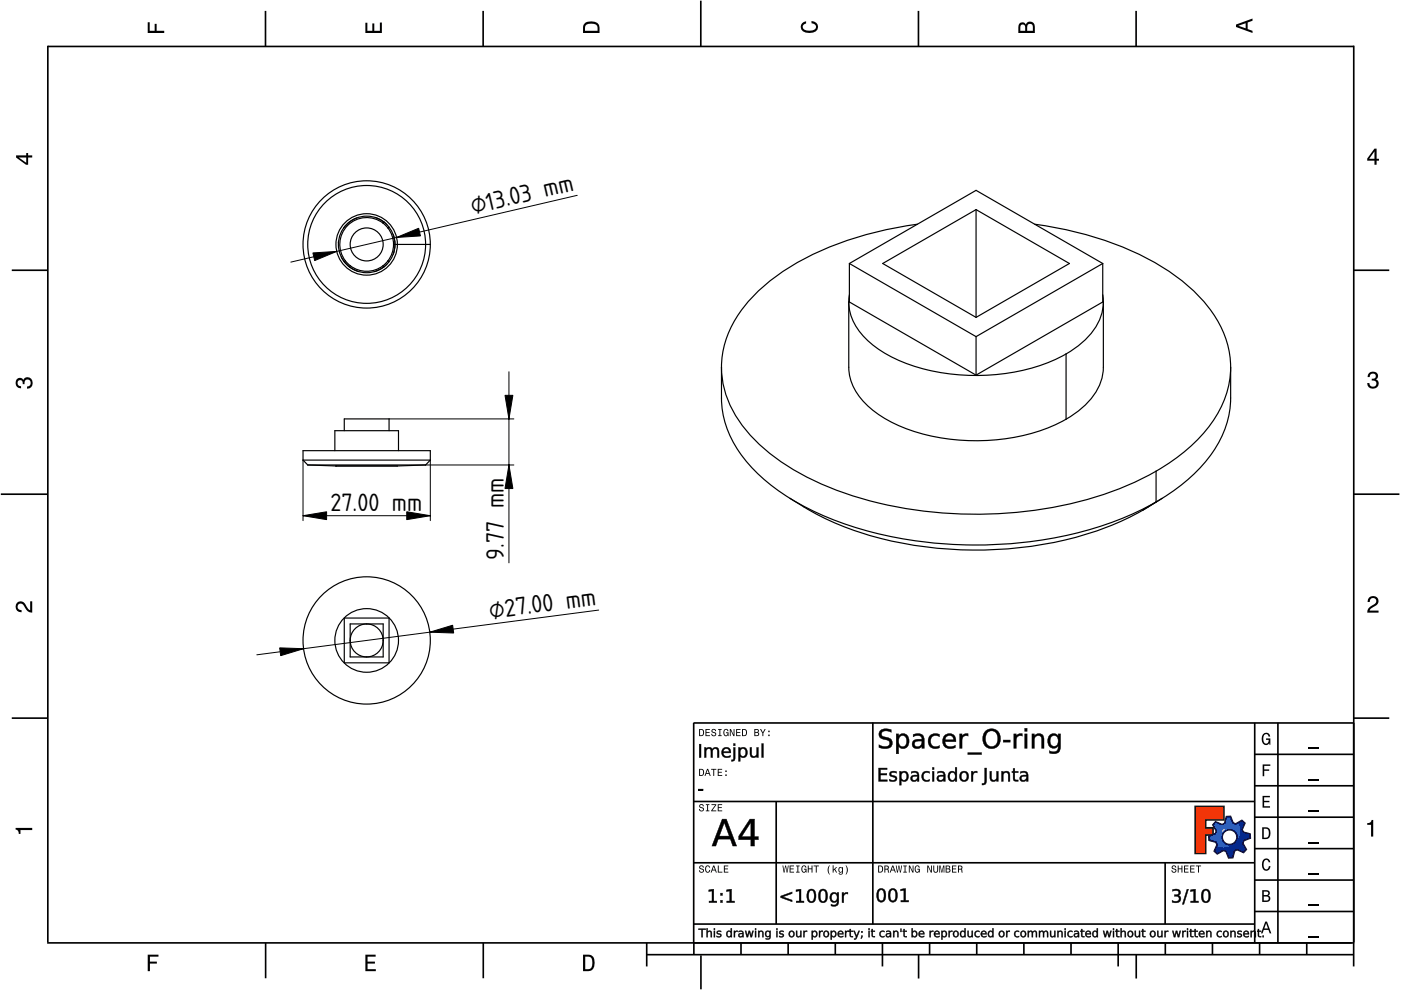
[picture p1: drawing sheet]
<svg xmlns="http://www.w3.org/2000/svg" width="297mm" height="210mm" viewBox="0 0 297 210" stroke-linecap="round" stroke-linejoin="round" font-family="sans-serif">
<defs><g id="words">
<g font-size="5">
<text x="100.2" y="45.4" transform="rotate(-13 100.2 45.4)">⌀13.03 mm</text>
<text x="70.1" y="108.3">27.00 mm</text>
<text x="106.8" y="118.6" transform="rotate(-90 106.8 118.6)">9.77 mm</text>
<text x="103.9" y="131.2" transform="rotate(-7 103.9 131.2)">⌀27.00 mm</text>
</g>
</g></defs>
<g fill="none" stroke="#000" stroke-width=".35">
<path d="M10.1 9.7v190.1M10.1 9.9h277M56.3 2.3v7.5M102.4 2.3v7.5M148.6 .1v9.8M194.7 2.3v7.5M240.9 2.3v7.5M287 9.7v195.2M2.5 57.3h7.5M287.1 57.3h7.4M.2 104.8h10M287 104.8h9.7"/>
<path d="M2.5 152.3h7.5M147 153.3h140.1M147.1 153.3v49.1M185.1 153.2v42.8M266 159.9h21M266 153.3v46.7M270.9 153.3v46.7M287.1 152.3h7.4M147 169.9h119M164.6 169.9v26M266 179.9h21M266 173.3h21"/>
<path d="M266 166.6h21M10 199.9h277.1M56.3 199.9v7.5M102.5 199.9v7.5M137.1 199.9v5M147 195.9h119M147 182.9h119M157.1 199.9v2.5M167.1 199.9v2.5M177.1 199.9v2.5M187.1 199.9v5M197.1 199.9v2.5"/>
<path d="M207.1 199.9v2.5M217.1 199.9v2.5M227.1 199.9v2.5M237.1 199.9v5M247 182.9v13M247.1 199.9v2.5M257.1 199.9v2.5M266 193.3h21M266 186.6h21M267.1 199.9v2.5M277.1 199.9v2.5M137.1 202.4h150"/>
<path d="M148.6 202.6v7.2M194.8 202.4v5.1M240.9 202.4v5.1"/>
</g>
<g fill="#000">
<path d="M31.3 4.7h.4v1.8h1.1v-1.4h.4v1.4h1.6v.5h-3.5z" fill-rule="evenodd"/>
<path d="M77.5 4.8h.4v1.7h1v-1.5h.5v1.5h1.1v-1.7h.5v2.2h-3.5z" fill-rule="evenodd"/>
<path d="M124.1 4.9a2.19 2.19 0 0 0-.5 2.1h3.5v-1.2a1.42 1.42 0 0 0-1.7-1.3zM124.3 5.2a2.14 2.14 0 0 1 2.3 .3l.1 1h-2.7l.1-1z" fill-rule="evenodd"/>
<path d="M170.1 4.9l.8-.4v.5a.7 .7 0 0 0-.7 .5 .7 .7 0 0 0 .3 .8 1.69 1.69 0 0 0 2.5-.6 .9 .9 0 0 0-.9-.8v-.5a1.24 1.24 0 0 1 1.3 1.1 1.24 1.24 0 0 1-1 1.4 2.22 2.22 0 0 1-2.5-.7l-.1-.5z" fill-rule="evenodd"/>
<path d="M216.1 5l-.2 .8v1.2h3.5v-1.3a.98 .98 0 0 0-.7-1.1 .98 .98 0 0 0-1.2 .6 .84 .84 0 0 0-1.4-.2zM216.4 5.3a.54 .54 0 0 1 .7-.1 .54 .54 0 0 1 .3 .6v.7h-1.1zM217.9 5.2a.62 .62 0 0 1 .7-.1 .62 .62 0 0 1 .4 .6v.8h-1.2z" fill-rule="evenodd"/>
<path d="M262.1 5.2v.5l3.5 1.3v-.5l-1.1-.3v-1.4l1.1-.4v-.5zM262.6 5.5l1.5-.6v1.1z" fill-rule="evenodd"/>
<path d="M3.4 32.9v.5l2.1 1.5h.5v-1.5h.8v-.5h-.8v-.5h-.4v.5zM4 33.4h1.6v1.1z" fill-rule="evenodd"/>
<path d="M291.4 31.5l-1.5 2.1v.5h1.5v.8h.5v-.8h.5v-.4h-.5v-2.2zM291.4 32.1v1.6h-1.1z" fill-rule="evenodd"/>
<path d="M3.6 80.4a.86 .86 0 0 1 1.4 .1 1.06 1.06 0 0 1 1.2-.5 1.06 1.06 0 0 1 .7 1.2 1.1 1.1 0 0 1-1.2 1.2v-.4a.71 .71 0 0 0 .8-1 .71 .71 0 0 0-1.3-.1v.6h-.4a.61 .61 0 0 0-.3-.8 .61 .61 0 0 0-.8 .2 .61 .61 0 0 0 .2 .8l.6 .2v.4a1.15 1.15 0 0 1-1.2-.6 1.15 1.15 0 0 1 .3-1.3z" fill-rule="evenodd"/>
<path d="M290.3 79.1a1.08 1.08 0 0 1 1.3-.2 1.08 1.08 0 0 1 .5 1.3l-.4 .2a1.06 1.06 0 0 1 .6 1.3 1.06 1.06 0 0 1-1.2 .7 1.1 1.1 0 0 1-1.2-1.2h.4a.71 .71 0 0 0 1 .8 .71 .71 0 0 0 .1-1.3h-.6v-.4a.61 .61 0 0 0 .8-.3 .61 .61 0 0 0-.2-.8 .61 .61 0 0 0-.8 .2l-.2 .5h-.4z" fill-rule="evenodd"/>
<path d="M3.6 127.8a1.22 1.22 0 0 1 2 .7l.4 .6 .4 .3v-1.9h.4v2.4a1.8 1.8 0 0 1-1.7-1.4 .71 .71 0 0 0-.9-.5 .71 .71 0 0 0-.5 .8 .71 .71 0 0 0 .9 .6v.4a1.18 1.18 0 0 1-1.2-.6 1.18 1.18 0 0 1 .2-1.4z" fill-rule="evenodd"/>
<path d="M290.3 126.7a1.18 1.18 0 0 1 1.9 .3 1.18 1.18 0 0 1-1 1.7l-.5 .3-.3 .5h1.9v.4h-2.4a1.8 1.8 0 0 1 1.4-1.7 .71 .71 0 0 0 .5-.9 .71 .71 0 0 0-.9-.5 .71 .71 0 0 0-.5 .8h-.4z" fill-rule="evenodd"/>
<path d="M148.2 154.6v1.5h.5a.77 .77 0 0 0 .6-.8 .77 .77 0 0 0-.6-.7zM148.4 154.8a.58 .58 0 0 1 .7 .5 .58 .58 0 0 1-.7 .6zM149.6 154.6v1.5h.9v-.2h-.7v-.5h.6v-.2h-.6v-.4h.7v-.2zM151 154.7a.53 .53 0 0 0 0 .6 .53 .53 0 0 0 .6 .2 .32 .32 0 0 1-.3 .5 .32 .32 0 0 1-.3-.4h-.2a.5 .5 0 0 0 .7 .5 .5 .5 0 0 0 .1-.8l-.4-.1a.28 .28 0 0 1-.1-.4 .28 .28 0 0 1 .4-.1 .28 .28 0 0 1 .1 .3h.2a.51 .51 0 0 0-.3-.4 .51 .51 0 0 0-.5 .1zM152.3 154.6v.2h.2v1.1h-.2v.2h.7v-.2h-.3v-1.1h.3v-.2zM153.5 154.7a.81 .81 0 0 0 .5 1.4l.3-.2 .2 .2v-.8h-.6v.1h.4l-.2 .5a.6 .6 0 0 1-.5-.6 .6 .6 0 0 1 .4-.6l.2 .3h.2l-.1-.3a.53 .53 0 0 0-.8 0zM154.7 154.6v1.5h.2v-1.3l.6 1.3h.2v-1.5h-.2v1.2l-.5-1.2zM156.1 154.6v1.5h.9v-.2h-.7v-.5h.6v-.2h-.6v-.4h.7v-.2zM157.3 154.6v1.5h.5a.77 .77 0 0 0 .6-.8 .77 .77 0 0 0-.6-.7zM157.5 154.8a.58 .58 0 0 1 .7 .5 .58 .58 0 0 1-.7 .6zM159.9 154.6v1.5h.6a.42 .42 0 0 0 .5-.3 .42 .42 0 0 0-.3-.5l.2-.2-.1-.4zM160.1 154.8h.3a.23 .23 0 0 1 .3 .2 .23 .23 0 0 1-.3 .2h-.3zM160.1 155.4h.4a.26 .26 0 0 1 .3 .2 .26 .26 0 0 1-.3 .3h-.4zM161.1 154.6l.5 .9v.6h.2v-.6l.5-.9h-.2l-.4 .7-.3-.7zM162.9 155.8v.3h.3v-.3zM162.9 154.9v.3h.3v-.3z" fill-rule="evenodd"/>
<path d="M267.8 155.7a.85 .85 0 0 1 .9-.3 .85 .85 0 0 1 .6 .8h-.3l-.1-.3a.49 .49 0 0 0-.4-.3 .49 .49 0 0 0-.5 .3 1.2 1.2 0 0 0 .4 1.8 .66 .66 0 0 0 .6-.8h-.6v-.3h.9v1.3h-.1l-.1-.3-.3 .3a.85 .85 0 0 1-1.2-.7v-1.1z" fill-rule="evenodd"/>
<path d="M3.3 175.5h3.5v.5h-2.5v.8h-.3a.77 .77 0 0 0-.7-.9z" fill-rule="evenodd"/>
<path d="M148.4 170.6a.53 .53 0 0 0 0 .6 .53 .53 0 0 0 .6 .2 .32 .32 0 0 1-.3 .5 .32 .32 0 0 1-.3-.4h-.2a.5 .5 0 0 0 .7 .6 .5 .5 0 0 0 .1-.9l-.4-.1a.28 .28 0 0 1-.1-.4 .28 .28 0 0 1 .4-.1 .28 .28 0 0 1 .1 .4h.2a.51 .51 0 0 0-.3-.5 .51 .51 0 0 0-.5 .1zM149.7 170.5v.2h.2v1.1h-.2v.2h.7v-.2h-.3v-1.1h.3v-.2zM150.8 170.5v.2h.8l-.8 1.3h1.1v-.2h-.9l.9-1.3zM152.2 170.5v1.5h.9v-.2h-.7v-.5h.6v-.2h-.6v-.4h.7v-.2z" fill-rule="evenodd"/>
<path d="M148.2 163v1.5h.5a.77 .77 0 0 0 .6-.7 .77 .77 0 0 0-.6-.8zM148.4 163.2a.57 .57 0 0 1 .7 .6 .57 .57 0 0 1-.7 .5zM149.9 163l-.5 1.5h.2l.1-.4h.6l.2 .4h.2l-.6-1.5zM150 163.2l.3 .7h-.5zM150.8 163v.2h.4v1.3h.2v-1.3h.5v-.2zM152.2 163v1.5h.9v-.2h-.7v-.5h.6v-.2h-.6v-.4h.7v-.2zM153.8 164.2v.3h.3v-.3zM153.8 163.4v.3h.3v-.3z" fill-rule="evenodd"/>
<path d="M253.4 171h6.1v2.8h-3.9v1.7h1.6v1.5h-1.6v4h-2.2z" fill-rule="evenodd"/>
<path d="M257.7 174.3l-.5 .6 .7 1.3-.2 .6-1.4 .5v.9l1.5 .4 .3 .5-.7 1.4 .7 .5 1.3-.7 .6 .2 .5 1.4 .9-.1 .3-1.4 .6-.3 1.4 .6 .5-.6-.7-1.3 .2-.6 1.4-.5-.1-.9-1.4-.4-.3-.5 .6-1.4-.6-.6-1.3 .8-.6-.2-.5-1.4h-.9l-.4 1.5-.5 .2zM259.1 177.5a1.6 1.6 0 0 1 3.2 0 1.6 1.6 0 0 1-3.2 0z" fill-rule="evenodd"/>
<path d="M267.7 168.7h1.5v.3h-1.2v.8h1.1v.3h-1.1v.8h1.3v.3h-1.6z" fill-rule="evenodd"/>
<path d="M267.7 162.1h1.6v.3h-1.3v.7h1.1v.3h-1.1v1.2h-.3z" fill-rule="evenodd"/>
<path d="M267.6 175.4v2.5h.8a1.37 1.37 0 0 0 .7-2.2 1.56 1.56 0 0 0-1.5-.3zM267.9 175.7a.98 .98 0 0 1 1.2 .7 .98 .98 0 0 1-.7 1.2h-.5z" fill-rule="evenodd"/>
<path d="M289.9 174.5a.77 .77 0 0 0 .9-.6h.4v3.5h-.5v-2.5h-.8z" fill-rule="evenodd"/>
<path d="M148.4 183.6a.53 .53 0 0 0 0 .6 .53 .53 0 0 0 .6 .2 .32 .32 0 0 1-.3 .5 .32 .32 0 0 1-.3-.4h-.2a.5 .5 0 0 0 .7 .6 .5 .5 0 0 0 .1-.9l-.4-.1a.28 .28 0 0 1-.1-.4 .28 .28 0 0 1 .4-.1 .28 .28 0 0 1 .1 .4h.2a.51 .51 0 0 0-.3-.5 .51 .51 0 0 0-.5 .1zM149.6 183.7l-.1 .2a.67 .67 0 0 0 .1 .9 .67 .67 0 0 0 .8 .1l.2-.4h-.2l-.2 .3a.6 .6 0 0 1-.5-.5 .6 .6 0 0 1 .4-.6l.3 .3h.2l-.2-.4a.5 .5 0 0 0-.8 .1zM151.2 183.5l-.5 1.5h.2l.1-.4h.6l.2 .4h.2l-.6-1.5zM151.3 183.7l.3 .7h-.5zM152.2 183.5v1.5h1v-.2h-.8v-1.3zM153.5 183.5v1.5h.9v-.2h-.7v-.5h.6v-.2h-.6v-.4h.7v-.2z" fill-rule="evenodd"/>
<path d="M165.9 183.5l.3 1.5h.1l.3-1.3 .2 1.3h.2l.2-1.5h-.1l-.2 1.3-.2-1.3h-.2l-.2 1.3-.2-1.3zM167.4 183.5v1.5h1v-.2h-.8v-.5h.7v-.2h-.7v-.4h.7v-.2zM168.8 183.5v.2h.3v1.1h-.3v.2h.7v-.2h-.2v-1.1h.2v-.2zM170.1 183.7a.82 .82 0 0 0 .5 1.3l.3-.2 .1 .2v-.8h-.5v.2h.3l-.2 .4a.6 .6 0 0 1-.5-.5 .6 .6 0 0 1 .5-.6l.2 .3h.2l-.2-.4a.53 .53 0 0 0-.7 .1zM171.3 183.5v1.5h.2v-.7h.6v.7h.2v-1.5h-.2v.6h-.6v-.6zM172.5 183.5v.2h.5v1.3h.2v-1.3h.4v-.2zM175.8 183.5a1.35 1.35 0 0 0 .2 1.9 1.84 1.84 0 0 1 0-1.9zM176.5 183.5v1.5h.2v-.4l.2-.2 .4 .6h.2l-.4-.7 .4-.5h-.2l-.6 .6v-.9zM177.9 184a.59 .59 0 0 0-.2 .7 .59 .59 0 0 0 .7 .3l.1-.2a.31 .31 0 0 1-.1 .5 .31 .31 0 0 1-.4-.2h-.2a.47 .47 0 0 0 .5 .4 .47 .47 0 0 0 .4-.5v-1.2h-.2v.2l-.3-.2zM178 184.1l.1-.1a.42 .42 0 0 1 .4 .4 .42 .42 0 0 1-.4 .5l-.1-.3zM179.3 183.5a1.85 1.85 0 0 1 0 1.9 1.22 1.22 0 0 0 0-1.9z" fill-rule="evenodd"/>
<path d="M186.2 183.5v1.5h.5a.77 .77 0 0 0 .6-.7 .77 .77 0 0 0-.6-.8zM186.4 183.7a.58 .58 0 0 1 .6 .6 .58 .58 0 0 1-.6 .5zM187.5 183.5v1.5h.2v-.6a.45 .45 0 0 1 .5 .1 .45 .45 0 0 1 .1 .5h.2l-.2-.7a.42 .42 0 0 0 .1-.5 .42 .42 0 0 0-.4-.3zM187.7 183.7h.2a.26 .26 0 0 1 .4 .3 .26 .26 0 0 1-.4 .2h-.2zM189.2 183.5l-.6 1.5h.2l.2-.4h.6l.1 .4h.2l-.5-1.5zM189.3 183.7l.2 .7h-.4zM189.9 183.5l.3 1.5h.2l.2-1.3 .2 1.3h.2l.3-1.5h-.2l-.2 1.3-.2-1.3h-.2l-.2 1.3-.2-1.3zM191.5 183.5v.2h.3v1.1h-.3v.2h.8v-.2h-.3v-1.1h.3v-.2zM192.7 183.5v1.5h.2v-1.2l.5 1.2h.3v-1.5h-.2v1.2l-.6-1.2zM194.1 183.7a.81 .81 0 0 0 .5 1.3l.3-.2 .1 .2v-.8h-.5v.2h.3l-.2 .4a.6 .6 0 0 1-.5-.5 .6 .6 0 0 1 .5-.6l.2 .3h.2l-.2-.4a.53 .53 0 0 0-.7 .1zM196.6 183.5v1.5h.2v-1.2l.6 1.2h.2v-1.5h-.2v1.2l-.6-1.2zM197.9 183.5v.9a.52 .52 0 0 0 .5 .6 .52 .52 0 0 0 .5-.6v-.9h-.2v.9a.33 .33 0 0 1-.3 .5 .33 .33 0 0 1-.3-.5v-.9zM199.2 183.5v1.5h.1v-1.4l.3 1.4h.2l.3-1.4v1.4h.1v-1.5h-.2l-.3 1.3-.3-1.3zM200.5 183.5v1.5h.6a.42 .42 0 0 0 .4-.3 .42 .42 0 0 0-.2-.5l.2-.2-.1-.4zM200.7 183.7h.3a.23 .23 0 0 1 .3 .2 .23 .23 0 0 1-.3 .2h-.3zM200.7 184.3h.3a.26 .26 0 0 1 .3 .3 .26 .26 0 0 1-.3 .2h-.3zM201.8 183.5v1.5h1v-.2h-.8v-.5h.7v-.2h-.7v-.4h.8v-.2zM203.1 183.5v1.5h.2v-.6a.45 .45 0 0 1 .5 .1 .45 .45 0 0 1 .1 .5h.2l-.2-.7a.42 .42 0 0 0 .1-.5 .42 .42 0 0 0-.4-.3zM203.3 183.7h.3a.26 .26 0 0 1 .3 .3 .26 .26 0 0 1-.4 .2h-.2z" fill-rule="evenodd"/>
<path d="M248.5 183.6a.53 .53 0 0 0 0 .6 .53 .53 0 0 0 .6 .2 .32 .32 0 0 1-.2 .5 .32 .32 0 0 1-.3-.4h-.2a.5 .5 0 0 0 .6 .6 .5 .5 0 0 0 .2-.9l-.4-.1a.28 .28 0 0 1-.1-.4 .28 .28 0 0 1 .3-.1 .28 .28 0 0 1 .2 .4h.2a.51 .51 0 0 0-.3-.5 .51 .51 0 0 0-.6 .1zM249.7 183.5v1.5h.2v-.7h.6v.7h.2v-1.5h-.2v.6h-.6v-.6zM251 183.5v1.5h1v-.2h-.8v-.5h.7v-.2h-.7v-.4h.8v-.2zM252.3 183.5v1.5h1v-.2h-.8v-.5h.7v-.2h-.7v-.4h.8v-.2zM253.5 183.5v.2h.5v1.3h.2v-1.3h.5v-.2z" fill-rule="evenodd"/>
<path d="M268.3 195.4l-1 2.5h.4l.2-.7h1l.3 .7h.3l-.9-2.5zM268.4 195.8l.4 1.1h-.7z" fill-rule="evenodd"/>
<path d="M267.6 188.7v2.5h1a.7 .7 0 0 0 .7-.5 .7 .7 0 0 0-.4-.8 .61 .61 0 0 0 .3-.8 .61 .61 0 0 0-.7-.4zM267.9 189h.6a.38 .38 0 0 1 .4 .4 .38 .38 0 0 1-.5 .4h-.5zM267.9 190.1h.6a.44 .44 0 0 1 .5 .4 .44 .44 0 0 1-.5 .4h-.6z" fill-rule="evenodd"/>
<path d="M267.8 182.3a.85 .85 0 0 1 .9-.3 .85 .85 0 0 1 .6 .8h-.3l-.1-.2a.47 .47 0 0 0-.4-.3 .47 .47 0 0 0-.4 .3 1.21 1.21 0 0 0 .4 1.7 .64 .64 0 0 0 .5-.7h.4a.89 .89 0 0 1-.8 1 .89 .89 0 0 1-1-.7v-1.1z" fill-rule="evenodd"/>
<path d="M31.3 202.4h2.3v.4h-1.8v1.1h1.5v.4h-1.5v1.6h-.5z" fill-rule="evenodd"/>
<path d="M77.5 202.4h2.1v.4h-1.7v1.1h1.6v.4h-1.6v1.2h1.8v.4h-2.2z" fill-rule="evenodd"/>
<path d="M123.6 202.4v3.5h1.2a1.42 1.42 0 0 0 1.3-1.7 1.38 1.38 0 0 0-1.3-1.8zM124.1 202.8l1 .1a1.89 1.89 0 0 1 0 2.5l-1 .1z" fill-rule="evenodd"/>
</g>
<path d="M277.3 158.6h2.2M277.3 178.6h2.2M277.3 172h2.2M277.3 165.3h2.2M277.3 198.6h2.2M277.3 192h2.2M277.3 185.3h2.2" fill="none" stroke="#000" stroke-width=".25"/>
<g fill="#000">
<path d="M148.1 167.3h1v.3h-1z"/>
<path d="M148.2 157.8h.4v2.8h-.4zM149.4 158.5h.3v.3a.72 .72 0 0 1 .7-.4 .72 .72 0 0 1 .6 .5 .75 .75 0 0 1 .9-.4 .75 .75 0 0 1 .5 .8v1.3h-.3v-1.3a.52 .52 0 0 0-.6-.6 .52 .52 0 0 0-.4 .7v1.2h-.4v-1.3a.52 .52 0 0 0-.5-.6 .52 .52 0 0 0-.5 .7v1.2h-.3zM153.3 158.7a.98 .98 0 0 1 1.2-.2 .98 .98 0 0 1 .4 1.1h-1.5a.9 .9 0 0 0 1.5 .6v.3a1.19 1.19 0 0 1-1.6-.2 1.19 1.19 0 0 1 0-1.6zM153.6 158.9l-.2 .5h1.2a.6 .6 0 0 0-.4-.6 .6 .6 0 0 0-.6 .1zM155.5 158.5h.4l-.1 2.4-.2 .4-.5 .1v-.3h.2l.2-.2zM155.5 157.7h.4v.4h-.4zM156.6 158.5h.3v.3a.87 .87 0 0 1 1.1-.3 .87 .87 0 0 1 .5 1 .87 .87 0 0 1-.5 1.1 .87 .87 0 0 1-1.1-.3v1.1h-.3zM157.2 158.8a.8 .8 0 0 0-.3 1 .8 .8 0 0 0 .9 .5 .8 .8 0 0 0 .3-1 .8 .8 0 0 0-.9-.5zM159 158.5h.4v1.3a.55 .55 0 0 0 .5 .6 .55 .55 0 0 0 .5-.7v-1.2h.4v2.1h-.4v-.3a.77 .77 0 0 1-.9 .3 .77 .77 0 0 1-.5-.8zM161.5 157.7h.3v2.9h-.3z"/>
<path d="M148.2 157.7h.5v2.9h-.5zM148.2 157.8v2.8h.4v-2.8zM149.3 158.4h.5l-.1 .4a.69 .69 0 0 1 .7-.4 .69 .69 0 0 1 .6 .5 .77 .77 0 0 1 1-.5 .77 .77 0 0 1 .5 .9v1.3h-.4v-1.3a.48 .48 0 0 0-.6-.5 .48 .48 0 0 0-.4 .6v1.2h-.4v-1.3a.48 .48 0 0 0-.5-.5 .48 .48 0 0 0-.4 .6v1.2h-.5zM149.4 158.5v2.1h.3v-1.2a.56 .56 0 0 1 .5-.7 .56 .56 0 0 1 .6 .6l-.1 1.3h.4l-.1-1.2a.56 .56 0 0 1 .5-.7 .56 .56 0 0 1 .6 .6v1.3h.3v-1.3a.72 .72 0 0 0-.5-.8 .72 .72 0 0 0-.9 .5 .7 .7 0 0 0-.7-.5 .7 .7 0 0 0-.6 .5v-.5zM153.2 158.7a1 1 0 0 1 1.3-.2 1 1 0 0 1 .4 1.2l-1.5-.1a.88 .88 0 0 0 .6 .7 .88 .88 0 0 0 .9-.2v.4a1.23 1.23 0 0 1-1.6-.1 1.23 1.23 0 0 1-.1-1.7zM153.3 158.8a1.15 1.15 0 0 0 0 1.5 1.15 1.15 0 0 0 1.5 .2l.1-.3a.91 .91 0 0 1-1 .2 .91 .91 0 0 1-.6-.8h1.6a.93 .93 0 0 0-.5-1 .93 .93 0 0 0-1.1 .2zM153.6 158.9l-.2 .5h1.2a.6 .6 0 0 0-.4-.6 .6 .6 0 0 0-.6 .1zM153.5 158.9a.62 .62 0 0 1 .8-.2 .62 .62 0 0 1 .3 .7h-1.3zM155.5 158.4h.4v2.2a.65 .65 0 0 1-.2 .7 .65 .65 0 0 1-.7 .1v-.3l.3-.1 .2-.1zM155.5 158.5v2.4l-.1 .2h-.3v.3l.5-.1 .2-.4 .1-2.4zM155.5 157.6h.4v.5h-.4zM155.5 157.7v.4h.4v-.4zM156.5 158.4h.5l-.1 .4a.8 .8 0 0 1 .8-.4 .8 .8 0 0 1 .7 .5 1.08 1.08 0 0 1 0 1.3 1.08 1.08 0 0 1-1.2 .4l-.3-.3 .1 1.2h-.5zM156.6 158.5v2.9h.3v-1.3a.82 .82 0 0 0 1 .5 .82 .82 0 0 0 .5-1.1 .82 .82 0 0 0-.5-1 .82 .82 0 0 0-1 .5v-.5zM157.2 158.9a.76 .76 0 0 0-.3 .9 .76 .76 0 0 0 .9 .4 .76 .76 0 0 0 .3-.9 .76 .76 0 0 0-.9-.4zM157.2 158.8a.84 .84 0 0 1 1 .5 .84 .84 0 0 1-.5 1.1 .88 .88 0 0 1-.9-.6 .88 .88 0 0 1 .4-1zM159 158.4h.4v1.4a.5 .5 0 0 0 .5 .5 .5 .5 0 0 0 .5-.6v-1.3h.4v2.2h-.4v-.3a.79 .79 0 0 1-.9 .4 .79 .79 0 0 1-.5-.9zM159 158.5l.1 1.3a.74 .74 0 0 0 .5 .8 .74 .74 0 0 0 .9-.5l-.1 .5h.4v-2.1h-.4l.1 1.2a.59 .59 0 0 1-.6 .7 .59 .59 0 0 1-.6-.6l.1-1.3zM161.5 157.6h.4v3h-.4zM161.5 157.7v2.9h.3v-2.9z"/>
<path d="M186.7 154.8a2.63 2.63 0 0 1 2.3-.1v.6l-.2-.1a1.44 1.44 0 0 0-1.9 .2l.1 .5 .2 .2a2.33 2.33 0 0 1 2 1.1 1.31 1.31 0 0 1-1.8 1.5l-1-.2v-.6a1.69 1.69 0 0 0 2.2-.1 .87 .87 0 0 0-1.1-1 1.11 1.11 0 0 1-1.1-.7 1.11 1.11 0 0 1 .3-1.3zM190 155.6h.5v.5a1.25 1.25 0 0 1 1.6-.4 1.25 1.25 0 0 1 .6 1.4 1.25 1.25 0 0 1-.6 1.5 1.25 1.25 0 0 1-1.6-.4v1.6h-.5zM190.9 156.1a1.32 1.32 0 0 0 .5 2.2 1.25 1.25 0 0 0 .8-1.2 1.25 1.25 0 0 0-.8-1.1zM194 157.4a.72 .72 0 0 0 .4 1 .72 .72 0 0 0 .9-.6l.2-.7-1.2 .1zM193.6 155.7h.2a1.45 1.45 0 0 1 2.2 1.2v1.8h-.5v-.5a1.05 1.05 0 0 1-1.8 .3 1.05 1.05 0 0 1 .5-1.7l1.3-.1a1.1 1.1 0 0 0-1.9-.5zM197.2 156a1.88 1.88 0 0 1 2-.3v.5a1.18 1.18 0 0 0-1.6 .1 1.18 1.18 0 0 0 0 1.6 1.18 1.18 0 0 0 1.6 .2v.4a1.64 1.64 0 0 1-2.2-.4 1.64 1.64 0 0 1 .2-2.1zM200.2 156a1.41 1.41 0 0 1 1.8-.3 1.41 1.41 0 0 1 .7 1.6h-2.3a1.26 1.26 0 0 0 2 .8l.2-.1v.5a1.73 1.73 0 0 1-2.2-.1 1.73 1.73 0 0 1-.3-2.2zM200.7 156.2l-.3 .7h1.8a.87 .87 0 0 0-.5-.9 .87 .87 0 0 0-1 .2zM203.5 155.6h.5v.5a1.2 1.2 0 0 1 1.3-.5v.5a.89 .89 0 0 0-1 .1 .89 .89 0 0 0-.3 .9v1.6h-.5zM205.2 159.6h2.9v.4h-2.9zM209.5 155.2a1.89 1.89 0 0 0 .5 3.1 1.47 1.47 0 0 0 1.5-2 1.27 1.27 0 0 0-.7-1.2 1.27 1.27 0 0 0-1.3 .1zM208.9 155.1a1.94 1.94 0 0 1 2.4-.3 1.94 1.94 0 0 1 .8 2.3 1.92 1.92 0 0 1-2.4 1.6 1.92 1.92 0 0 1-1.3-2.5zM212.7 156.9h1.5v.5h-1.5zM215 155.6h.5v.5a1.2 1.2 0 0 1 1.2-.5v.5a.89 .89 0 0 0-.9 .1 .89 .89 0 0 0-.3 .9v1.6h-.5zM217.3 155.6h.5v3.1h-.5zM217.3 154.4h.5v.7h-.5zM218.8 155.6h.5v.5a1.11 1.11 0 0 1 1.3-.5 1.11 1.11 0 0 1 .7 1.2v1.9h-.5v-1.9a.79 .79 0 0 0-.8-.8 .79 .79 0 0 0-.7 .9v1.8h-.5zM222.9 156.3a1.15 1.15 0 0 0-.3 1.2 1.15 1.15 0 0 0 1.2 .7 1.25 1.25 0 0 0 .5-1.2 1.25 1.25 0 0 0-.8-1zM222.7 155.8a1.16 1.16 0 0 1 1.7 .3v-.5h.5v2.7a1.56 1.56 0 0 1-2.4 1.4v-.5a1.12 1.12 0 0 0 1.3 .1 1.12 1.12 0 0 0 .6-1.2 1.24 1.24 0 0 1-1.6 .4 1.24 1.24 0 0 1-.7-1.4l.1-.6z"/>
<path d="M186.7 154.8a2.58 2.58 0 0 1 2.3-.1v.6l-.3-.1a1.41 1.41 0 0 0-1.7 .2 .83 .83 0 0 0 1 .9 1.25 1.25 0 0 1 1.2 1.5 1.25 1.25 0 0 1-1.6 1l-1.3-.3 .1-.6a1.66 1.66 0 0 0 2.2-.1l-.2-.7-.9-.3a1.16 1.16 0 0 1-1.1-.7 1.16 1.16 0 0 1 .3-1.3zM186.7 154.9a1.07 1.07 0 0 0-.2 1.2 1.07 1.07 0 0 0 1 .6v.1a.84 .84 0 0 1 1.2 .8 .84 .84 0 0 1-1.3 .7l-1-.4v.6h.2a2.22 2.22 0 0 0 2.5-.5 1.31 1.31 0 0 0-1.4-1.7 .71 .71 0 0 1-.9-.8 .71 .71 0 0 1 1-.6l1.2 .4v-.6h-.5a2.29 2.29 0 0 0-1.8 .2zM190 155.6h.6l-.1 .5a1.17 1.17 0 0 1 1.3-.6 1.17 1.17 0 0 1 .9 1 1.59 1.59 0 0 1-1.4 2.3l-.4-.2-.4-.4 .1 1.7h-.6zM190 155.6v4.2h.5v-1.8a1.2 1.2 0 0 0 1.5 .6 1.2 1.2 0 0 0 .7-1.5 1.21 1.21 0 0 0-.7-1.4 1.21 1.21 0 0 0-1.5 .5v-.6zM190.9 156.1a1.27 1.27 0 0 0 .5 2.2 1.2 1.2 0 0 0 .8-1.2 1.2 1.2 0 0 0-.8-1.1zM190.9 156.1a.94 .94 0 0 1 1.1 0 .94 .94 0 0 1 .3 1 .94 .94 0 0 1-.9 1.3 .94 .94 0 0 1-.9-1.3l.1-.6zM194 157.4a.68 .68 0 0 0 .4 .9 .68 .68 0 0 0 .9-.5l.2-.7-1.2 .1zM194 157.3l.3-.2h1.2a.91 .91 0 0 1-.5 1.1 .91 .91 0 0 1-1.1-.3zM193.6 155.7l.2-.1a1.49 1.49 0 0 1 2.2 1.3v1.8h-.6l.1-.5a1.11 1.11 0 0 1-1.5 .6 1.11 1.11 0 0 1-.6-1.4 1.11 1.11 0 0 1 1.4-.7h.7a1.12 1.12 0 0 0-1.9-.4zM193.6 155.7v.5l.1-.1a1.09 1.09 0 0 1 1.8 .7 1.72 1.72 0 0 0-2 .7 1.07 1.07 0 0 0 .7 1.2 1.07 1.07 0 0 0 1.3-.7v.7h.5l-.1-1.8a1.45 1.45 0 0 0-2.3-1.1zM197.2 155.9a1.82 1.82 0 0 1 2-.2v.6a1.14 1.14 0 0 0-1.5 0 1.14 1.14 0 0 0 0 1.6 1.14 1.14 0 0 0 1.5 .1v.5a1.68 1.68 0 0 1-2.2-.3 1.68 1.68 0 0 1 .2-2.3zM197.2 156a1.6 1.6 0 0 0-.1 2.1 1.6 1.6 0 0 0 2.1 .4v-.4a1.22 1.22 0 0 1-1.6-.1 1.22 1.22 0 0 1 0-1.7 1.22 1.22 0 0 1 1.6-.1v-.4a1.83 1.83 0 0 0-2 .2zM200.2 155.9a1.43 1.43 0 0 1 1.8-.3 1.43 1.43 0 0 1 .7 1.7l-2.3-.1a1.21 1.21 0 0 0 2 .9l.2-.1v.5a1.77 1.77 0 0 1-2.3-.2 1.77 1.77 0 0 1-.1-2.4zM200.3 156a1.65 1.65 0 0 0-.1 2.2 1.65 1.65 0 0 0 2.2 .3h.2v-.4a1.64 1.64 0 0 1-2.1-.2l-.2-.7 2.3 .1a1.37 1.37 0 0 0-.7-1.6 1.37 1.37 0 0 0-1.6 .3zM200.7 156.2l-.3 .7h1.7a.83 .83 0 0 0-.5-.9 .83 .83 0 0 0-.9 .2zM200.6 156.2a.89 .89 0 0 1 1.1-.2 .89 .89 0 0 1 .5 .9h-1.9zM203.4 155.6h.6v.5a1.06 1.06 0 0 1 1.3-.5v.6a.85 .85 0 0 0-.9 0 .85 .85 0 0 0-.4 .9v1.6h-.6zM203.5 155.6v3.1h.5l-.1-1.6a.89 .89 0 0 1 .4-1 .89 .89 0 0 1 1 0v-.5h-.2a1.1 1.1 0 0 0-1.2 .7l.1-.7zM205.2 159.5h2.9v.5h-2.9zM205.2 159.6v.4h2.9v-.4zM209.5 155.2a1.85 1.85 0 0 0 .5 3 1.43 1.43 0 0 0 1.5-1.9 1.23 1.23 0 0 0-.7-1.2 1.23 1.23 0 0 0-1.3 .1zM209.5 155.2a1.37 1.37 0 0 1 1.5 0 1.37 1.37 0 0 1 .6 1.4 1.38 1.38 0 0 1-1.4 1.7 1.38 1.38 0 0 1-1.3-1.7l.1-.7zM208.8 155.1a1.98 1.98 0 0 1 2.5-.3 1.98 1.98 0 0 1 .8 2.3 1.96 1.96 0 0 1-2.4 1.6 1.96 1.96 0 0 1-1.4-2.5zM208.9 155.1a2.1 2.1 0 0 0-.4 2.4 2.1 2.1 0 0 0 2.1 1.2 2.15 2.15 0 0 0 1.5-2.1 2.15 2.15 0 0 0-1.5-2h-.4a1.7 1.7 0 0 0-1.3 .5zM212.7 156.9h1.5v.5h-1.5zM212.7 156.9v.5h1.5v-.5zM214.9 155.6h.6v.5a1.06 1.06 0 0 1 1.3-.5v.6a.85 .85 0 0 0-1 0 .85 .85 0 0 0-.3 .9v1.6h-.6zM215 155.6v3.1h.5l-.1-1.6a.89 .89 0 0 1 .3-1 .89 .89 0 0 1 1 0v-.5h-.1a1.1 1.1 0 0 0-1.2 .7l.1-.7zM217.2 155.6h.6v3.1h-.6zM217.3 155.6v3.1h.5v-3.1zM217.2 154.4h.6v.7h-.6zM217.3 154.4v.7h.5v-.7zM218.7 155.6h.6v.5a1.12 1.12 0 0 1 1.4-.5 1.12 1.12 0 0 1 .7 1.2v1.9h-.6v-1.9a.74 .74 0 0 0-.8-.8 .74 .74 0 0 0-.7 .9v1.8h-.6zM218.8 155.6v3.1h.5v-1.8a.83 .83 0 0 1 .7-1 .83 .83 0 0 1 .9 .9l-.1 1.9h.5v-1.9a1.07 1.07 0 0 0-.8-1.2 1.07 1.07 0 0 0-1.2 .6v-.6zM222.9 156.3a1.11 1.11 0 0 0-.2 1.2 1.11 1.11 0 0 0 1 .7 1.21 1.21 0 0 0 .6-1.2 1.21 1.21 0 0 0-.8-1zM222.8 156.2a.92 .92 0 0 1 1.2-.2 .92 .92 0 0 1 .4 1.1 .93 .93 0 0 1-.9 1.2 .93 .93 0 0 1-.9-1.2zM222.6 155.7a1.11 1.11 0 0 1 1.8 .4l-.1-.5h.6v2.7a1.62 1.62 0 0 1-2.4 1.4v-.6a1.22 1.22 0 0 0 1.8-.4l.1-.6a1.18 1.18 0 0 1-1.3 .6 1.18 1.18 0 0 1-.9-1v-1.3zM222.7 155.8a1.71 1.71 0 0 0 .4 2.8 1.07 1.07 0 0 0 1.3-.6 1.16 1.16 0 0 1-.5 1.3 1.16 1.16 0 0 1-1.4-.1v.5h.3a1.41 1.41 0 0 0 2-1.4l.1-2.7h-.5v.6a1.11 1.11 0 0 0-1.7-.4z"/>
<path d="M148 167.3h1.1v.4h-1.1zM148.1 167.3v.3h1v-.3z"/>
<path d="M153.6 174.4l-1.1 2.9h2.1zM153.1 173.7h.9l2.2 5.7h-.8l-.5-1.5h-2.6l-.5 1.5h-.9zM159.2 174.3l-2 3.1h2zM159 173.7h1v3.7h.8v.6h-.8v1.4h-.8v-1.4h-2.6v-.7z"/>
<path d="M153.5 174.4l-1 2.9h2.1zM153.6 174.3l1.1 3h-2.3zM153.1 173.6h.9l2.2 5.8h-.9l-.4-1.5h-2.6l-.5 1.5h-.9zM153.1 173.7l-2.2 5.7h.9l.4-1.5h2.7l.5 1.5h.8l-2.2-5.7zM159.2 174.3l-1.9 3.1h1.9zM159.2 174.2v3.2h-2zM159 173.6h1v3.8l.8-.1v.8l-.8-.1v1.4h-.8v-1.4l-2.6 .1v-.8zM159 173.7l-2.4 3.6v.7h2.6v1.4h.8l-.1-1.4h.9v-.6h-.9l.1-3.7z"/>
<path d="M186.3 162.8h1.8v.4h-1.4v.8h1.3v.3h-1.3v1h1.4v.4h-1.8zM188.8 163.7l.4-.2 .7 .1h.2v.3a.83 .83 0 0 0-1.2 .2l.2 .3a.85 .85 0 0 1 1.1 .9 1.2 1.2 0 0 1-1.6 .3v-.4a.86 .86 0 0 0 1.2-.1l-.2-.3a.82 .82 0 0 1-.9-1zM190.7 163.5h.4v.4a.87 .87 0 0 1 1.1-.3 .87 .87 0 0 1 .4 1 .87 .87 0 0 1-.4 1 .87 .87 0 0 1-1.1-.3v1.2h-.4zM191.3 163.9a.8 .8 0 0 0-.3 1 .8 .8 0 0 0 1 .4 .8 .8 0 0 0 .3-1 .8 .8 0 0 0-1-.4zM193.6 164.7a.48 .48 0 0 0 .1 .7 .48 .48 0 0 0 .7-.3l.1-.5zM193.2 163.6a1.02 1.02 0 0 1 1.6 .9v1.2h-.3v-.4a.75 .75 0 0 1-1 .4 .75 .75 0 0 1-.4-.9 .75 .75 0 0 1 .9-.5h.5a.76 .76 0 0 0-1.3-.3zM195.7 163.8l.5-.3h.4l.5 .1v.4a.82 .82 0 0 0-1.1 .1 .82 .82 0 0 0 0 1.1 .82 .82 0 0 0 1.1 .1v.3a1.14 1.14 0 0 1-1.5-.3 1.14 1.14 0 0 1 .1-1.5zM197.7 163.5h.3v2.2h-.3zM197.7 162.7h.3v.5h-.3zM199.1 164.7a.48 .48 0 0 0 .2 .7 .48 .48 0 0 0 .7-.3l.1-.5zM198.8 163.6a1.02 1.02 0 0 1 1.6 .9v1.2h-.3v-.4a.75 .75 0 0 1-1 .4 .75 .75 0 0 1-.4-.9 .75 .75 0 0 1 .9-.5h.5a.76 .76 0 0 0-1.3-.3zM201.2 163.8l.6-.3 .4 .1 .3 .3v-1.2h.4v3h-.4v-.4a.87 .87 0 0 1-1.1 .3 .87 .87 0 0 1-.4-1zM201.6 163.9a.8 .8 0 0 0-.3 1 .8 .8 0 0 0 .9 .4 .8 .8 0 0 0 .4-1 .8 .8 0 0 0-1-.4zM204.1 163.9a.79 .79 0 0 0-.3 1 .79 .79 0 0 0 .9 .4 .79 .79 0 0 0 .3-1 .79 .79 0 0 0-.9-.4zM203.3 164.6a1.1 1.1 0 0 1 2.2 0 1.1 1.1 0 0 1-2.2 0zM205.9 163.5h.4v.4l.4-.4h.5v.4a.62 .62 0 0 0-.7 0 .62 .62 0 0 0-.2 .6v1.2h-.4zM208.8 162.8h.4l-.1 3-.3 .5-.6 .1v-.3l.5-.1 .1-.3zM209.9 163.5h.3v1.3a.55 .55 0 0 0 .6 .6 .55 .55 0 0 0 .5-.7v-1.2h.3v2.2h-.3v-.4a.77 .77 0 0 1-.9 .4 .77 .77 0 0 1-.5-.9zM212.3 163.5h.4v.4a.77 .77 0 0 1 .9-.4 .77 .77 0 0 1 .5 .9v1.3h-.3v-1.3a.55 .55 0 0 0-.6-.6 .55 .55 0 0 0-.5 .7v1.2h-.4zM214.8 162.9h.4v.6h.7v.3h-.7v1.4l.1 .2h.6v.3l-.8-.1-.2-.2-.1-1.6h-.2v-.3h.2zM216.7 164.7a.48 .48 0 0 0 .2 .7 .48 .48 0 0 0 .7-.3v-.5zM216.4 163.6a1.02 1.02 0 0 1 1.6 .9v1.2h-.4v-.4a.75 .75 0 0 1-.9 .4 .75 .75 0 0 1-.5-.9 .75 .75 0 0 1 .9-.5h.5a.76 .76 0 0 0-1.2-.3z"/>
<path d="M186.2 162.8h1.9v.4h-1.4v.8h1.4v.4l-1.4-.1v1h1.5v.4h-2zM186.3 162.8v2.9h1.8v-.4l-1.5 .1v-1.1h1.4v-.3h-1.4v-.9l1.5 .1v-.4zM188.8 163.6l.3-.1h.8l.2 .1v.4a.89 .89 0 0 0-1.1 .1l.5 .4a.68 .68 0 0 1 .7 .7 .68 .68 0 0 1-.9 .6l-.8-.2v-.4a.95 .95 0 0 0 1.3-.1l-.1-.2-.5-.2a.61 .61 0 0 1-.6-.4 .61 .61 0 0 1 .2-.7zM188.8 163.7a.59 .59 0 0 0-.1 .7 .59 .59 0 0 0 .6 .3 .37 .37 0 0 1 .5 .3 .37 .37 0 0 1-.3 .4h-.6l-.3-.2v.3a1.04 1.04 0 0 0 1.5-.4 .82 .82 0 0 0-.7-.6l-.5-.3a.68 .68 0 0 1 .5-.5 .68 .68 0 0 1 .7 .2v-.3l-.7-.1zM190.7 163.5h.4v.4a.8 .8 0 0 1 .8-.5 .8 .8 0 0 1 .6 .6 1.08 1.08 0 0 1 0 1.3 1.08 1.08 0 0 1-1.2 .4l-.3-.3 .1 1.1h-.4zM190.7 163.5v3h.4l-.1-1.3a.82 .82 0 0 0 1.1 .4 .82 .82 0 0 0 .5-1 .82 .82 0 0 0-.5-1 .82 .82 0 0 0-1.1 .4l.1-.5zM191.4 163.9a.76 .76 0 0 0-.3 1 .76 .76 0 0 0 .9 .4 .76 .76 0 0 0 .2-.9 .76 .76 0 0 0-.8-.5zM191.3 163.9a.84 .84 0 0 1 1.1 .5 .84 .84 0 0 1-.6 1 .88 .88 0 0 1-.8-.6 .88 .88 0 0 1 .3-.9zM193.6 164.7a.44 .44 0 0 0 .2 .7 .44 .44 0 0 0 .6-.3l.1-.5zM193.4 164.7l1.1-.1a.61 .61 0 0 1-.3 .8 .61 .61 0 0 1-.8-.4zM193.2 163.6a1.18 1.18 0 0 1 1.7 .6v1.5h-.4v-.4a.77 .77 0 0 1-1 .4 .77 .77 0 0 1-.4-.9 .77 .77 0 0 1 .9-.5h.5a.79 .79 0 0 0-1.3-.3zM193.2 163.6v.4a.7 .7 0 0 1 .8-.3 .7 .7 0 0 1 .5 .7h-.5a.71 .71 0 0 0-.9 .4 .71 .71 0 0 0 .5 .9 .71 .71 0 0 0 .9-.4v-.1v.5h.3v-1.2a.98 .98 0 0 0-.6-.9 .98 .98 0 0 0-1 .1zM195.7 163.8a1.25 1.25 0 0 1 1.4-.2v.4a.78 .78 0 0 0-1.1 .1 .78 .78 0 0 0 0 1.1 .78 .78 0 0 0 1.1 0v.1a.61 .61 0 0 1-.3 .5 .61 .61 0 0 1-.7-.1 1.22 1.22 0 0 1-.4-1.9zM195.7 163.8a1.09 1.09 0 0 0-.1 1.5 1.09 1.09 0 0 0 1.5 .2v-.2a.83 .83 0 0 1-1.1-.1 .83 .83 0 0 1 0-1.2 .83 .83 0 0 1 1.1 0v-.4a1.52 1.52 0 0 0-1.4 .2zM197.6 163.5h.5v2.2h-.5zM197.7 163.5v2.2h.3v-2.2zM197.6 162.7h.5v.5h-.5zM197.7 162.7v.5h.3v-.5zM199.2 164.7a.44 .44 0 0 0 .1 .7 .44 .44 0 0 0 .6-.3l.2-.5zM199 164.7l1.1-.1a.61 .61 0 0 1-.4 .8 .61 .61 0 0 1-.8-.4zM198.7 163.6a1.18 1.18 0 0 1 1.7 .6l.1 1.5h-.5l.1-.4a.77 .77 0 0 1-1 .4 .77 .77 0 0 1-.5-.9 .77 .77 0 0 1 1-.5h.5a.79 .79 0 0 0-1.4-.3zM198.8 163.6v.4a.7 .7 0 0 1 .8-.3 .7 .7 0 0 1 .5 .7h-.5a.71 .71 0 0 0-.9 .4 .71 .71 0 0 0 .4 .9 .71 .71 0 0 0 .9-.4l.1-.1v.5h.3v-1.2a.98 .98 0 0 0-.6-.9 .98 .98 0 0 0-1 .1zM201.2 163.8a.78 .78 0 0 1 1.3 .1v-1.2h.4v3h-.4v-.4a.84 .84 0 0 1-.9 .4 .84 .84 0 0 1-.6-.8v-.6zM201.3 163.8a1.04 1.04 0 0 0-.2 1.3 1.04 1.04 0 0 0 1.1 .5l.4-.4-.1 .5h.4v-3h-.4l.1 1.3a.76 .76 0 0 0-1.3-.2zM201.6 163.9a.76 .76 0 0 0-.3 1 .76 .76 0 0 0 .9 .4 .76 .76 0 0 0 .3-.9 .76 .76 0 0 0-.9-.5zM201.6 163.9a.84 .84 0 0 1 1 .5 .84 .84 0 0 1-.5 1 .88 .88 0 0 1-.8-.6 .88 .88 0 0 1 .3-.9zM204.1 163.9a.75 .75 0 0 0-.3 1 .75 .75 0 0 0 .9 .4 .75 .75 0 0 0 .3-.9 .75 .75 0 0 0-.9-.5zM203.9 164a.71 .71 0 0 1 1-.1 .71 .71 0 0 1 .1 1 .66 .66 0 0 1-.7 .6 .66 .66 0 0 1-.5-.9zM203.3 164.6a1.11 1.11 0 0 1 2.2 0 1.11 1.11 0 0 1-2.2 0zM203.4 164.6a1.02 1.02 0 0 0 2 0 1.02 1.02 0 0 0-2 0zM205.9 163.5h.4v.4l.2-.3 .7-.1v.4a.57 .57 0 0 0-.7 .1 .57 .57 0 0 0-.2 .5v1.2h-.4zM205.9 163.5v2.2h.4l-.1-1.2a.62 .62 0 0 1 .3-.6 .62 .62 0 0 1 .7 0l-.1-.3a.78 .78 0 0 0-.9 .4l.1-.5zM208.7 162.8h.5v2.7a.81 .81 0 0 1-1 .9v-.3l.3-.1 .2-.3zM208.8 162.8v2.7a.49 .49 0 0 1-.1 .5 .49 .49 0 0 1-.5 .1v.3l.6-.1 .3-.5 .1-3zM209.8 163.5h.5v1.3a.5 .5 0 0 0 .5 .6 .5 .5 0 0 0 .5-.7v-1.2h.4v2.2h-.4v-.4a.79 .79 0 0 1-1 .4 .79 .79 0 0 1-.5-.9zM209.9 163.5v1.3a.74 .74 0 0 0 .6 .9 .74 .74 0 0 0 .8-.5v.5h.3v-2.2h-.3v1.2a.59 .59 0 0 1-.5 .8 .59 .59 0 0 1-.6-.7v-1.3zM212.3 163.5h.4v.4a.78 .78 0 0 1 1-.4 .78 .78 0 0 1 .5 .9v1.3h-.5v-1.3a.5 .5 0 0 0-.5-.6 .5 .5 0 0 0-.5 .7v1.2h-.4zM212.3 163.5v2.2h.4v-1.2a.59 .59 0 0 1 .5-.7 .59 .59 0 0 1 .6 .6v1.3h.3v-1.3a.73 .73 0 0 0-.6-.9 .73 .73 0 0 0-.8 .5v-.5zM214.8 162.9h.4v.6h.7v.4h-.7v1.3l.1 .1h.6v.4a.8 .8 0 0 1-1.1-.7v-1.2l-.3 .1v-.4h.3zM214.8 162.9l.1 .7-.3-.1v.3h.3v1.6l.2 .2 .8 .1v-.3l-.7-.1-.1-.3v-1.2h.8v-.3l-.8 .1 .1-.7zM216.7 164.7a.44 .44 0 0 0 .2 .7 .44 .44 0 0 0 .6-.3l.1-.5zM216.6 164.7l1-.1a.61 .61 0 0 1-.3 .8 .61 .61 0 0 1-.8-.4zM216.3 163.6a1.18 1.18 0 0 1 1.7 .6v1.5h-.4v-.4a.77 .77 0 0 1-1 .4 .77 .77 0 0 1-.4-.9 .77 .77 0 0 1 .9-.5h.5a.79 .79 0 0 0-1.3-.3zM216.4 163.6v.4a.7 .7 0 0 1 .7-.3 .7 .7 0 0 1 .5 .7h-.5a.71 .71 0 0 0-.8 .4 .71 .71 0 0 0 .4 .9 .71 .71 0 0 0 .9-.4l.1-.1-.1 .5h.4l-.1-1.2a.98 .98 0 0 0-.5-.9 .98 .98 0 0 0-1 .1z"/>
<path d="M148.1 196.9h1.5v.2h-.6v1.6h-.3v-1.6h-.6zM149.8 196.8h.2v.8a.48 .48 0 0 1 .6-.2 .48 .48 0 0 1 .3 .5v.8h-.2v-.8a.34 .34 0 0 0-.4-.4 .34 .34 0 0 0-.3 .4v.8h-.2zM151.4 197.4h.2v1.3h-.2zM151.4 196.8h.2v.3h-.2zM152.1 197.4h.6h.2l-.1 .2a.33 .33 0 0 0-.4-.1 .33 .33 0 0 0-.2 .3 .54 .54 0 0 1 .6 .2 .54 .54 0 0 1 0 .6l-.7 .1-.2-.3a.39 .39 0 0 0 .5 .2 .39 .39 0 0 0 .3-.4 .54 .54 0 0 1-.6-.2 .54 .54 0 0 1 0-.6zM154.1 197.5l.4-.2 .4 .3v-.8h.3v1.9h-.3v-.2a.61 .61 0 0 1-.8 0 .61 .61 0 0 1-.1-.8zM154.3 197.7a.47 .47 0 0 0-.1 .6 .47 .47 0 0 0 .6 .1 .47 .47 0 0 0 .2-.6 .47 .47 0 0 0-.7-.1zM155.6 197.4h.2v.2l.6-.3v.3a.39 .39 0 0 0-.4 0 .39 .39 0 0 0-.2 .4v.7h-.2zM156.8 198.1v.1a.32 .32 0 0 0 .2 .4 .32 .32 0 0 0 .4-.3v-.3zM156.6 197.4a.64 .64 0 0 1 1.1 .5v.8h-.3v-.2a.47 .47 0 0 1-.6 .2 .47 .47 0 0 1-.2-.5 .47 .47 0 0 1 .5-.3h.3a.47 .47 0 0 0-.3-.4 .47 .47 0 0 0-.5 .1zM158 197.4h.2l.3 1 .2-1h.3l.3 1 .2-1h.3l-.4 1.3h-.3l-.2-1.1-.3 1.1h-.3zM160.1 197.4h.2v1.3h-.2zM160.1 196.8h.2v.3h-.2zM160.8 197.4h.2v.2a.48 .48 0 0 1 .6-.2 .48 .48 0 0 1 .3 .5v.8h-.3v-.8a.34 .34 0 0 0-.3-.4 .34 .34 0 0 0-.3 .4v.8h-.2zM162.5 197.6a.44 .44 0 0 0 0 .7 .44 .44 0 0 0 .6-.1v-.6l-.3-.1zM162.4 197.5l.3-.2 .5 .3v-.2h.2v1.1a.68 .68 0 0 1-1 .6v-.2a.5 .5 0 0 0 .5 .1 .5 .5 0 0 0 .3-.5 .6 .6 0 0 1-.9 0 .6 .6 0 0 1 0-.8zM164.6 197.4h.2v1.3h-.2zM164.6 196.8h.2v.3h-.2zM165.3 197.4h.6h.2l-.1 .2a.33 .33 0 0 0-.3-.1 .33 .33 0 0 0-.2 .3 .54 .54 0 0 1 .5 .2 .54 .54 0 0 1 .1 .6l-.8 .1-.1-.3a.39 .39 0 0 0 .4 .2 .39 .39 0 0 0 .3-.4 .54 .54 0 0 1-.5-.2 .54 .54 0 0 1-.1-.6zM167.6 197.7a.45 .45 0 0 0-.1 .7 .45 .45 0 0 0 .7-.2l-.1-.5-.3-.2zM167.2 198a.67 .67 0 0 1 1.3 0 .67 .67 0 0 1-1.3 0zM168.8 197.4h.2v.8a.34 .34 0 0 0 .4 .3 .34 .34 0 0 0 .3-.4v-.7h.2v1.3h-.2v-.2a.48 .48 0 0 1-.6 .2 .48 .48 0 0 1-.3-.5zM170.3 197.4h.3v.2l.5-.3v.3a.39 .39 0 0 0-.4 0 .39 .39 0 0 0-.1 .4v.7h-.3zM172.1 197.4h.2v.2a.61 .61 0 0 1 .9-.1 .61 .61 0 0 1 0 .9 .51 .51 0 0 1-.4 .3 .51 .51 0 0 1-.5-.2v.7h-.2zM172.4 197.7a.47 .47 0 0 0-.1 .6 .47 .47 0 0 0 .7 .1 .47 .47 0 0 0 .1-.6 .47 .47 0 0 0-.7-.1zM173.6 197.4h.3v.2l.5-.3v.3a.39 .39 0 0 0-.4 0 .39 .39 0 0 0-.1 .4v.7h-.3zM174.9 197.7a.45 .45 0 0 0-.1 .7 .45 .45 0 0 0 .7-.2l-.1-.5-.2-.2zM174.5 198a.67 .67 0 0 1 1.3 0 .67 .67 0 0 1-1.3 0zM176.1 197.4h.3v.2a.61 .61 0 0 1 .8-.1 .61 .61 0 0 1 .1 .9 .51 .51 0 0 1-.5 .3 .51 .51 0 0 1-.4-.2v.7h-.3zM176.5 197.7a.47 .47 0 0 0-.2 .6 .47 .47 0 0 0 .7 .1 .47 .47 0 0 0 .1-.6 .47 .47 0 0 0-.6-.1zM177.8 197.5a.61 .61 0 0 1 .7-.1 .61 .61 0 0 1 .3 .7h-1a.59 .59 0 0 0 1 .3v.2a.75 .75 0 0 1-1-.1 .75 .75 0 0 1 0-1zM177.9 197.6l-.1 .3h.8l-.2-.4zM179.2 197.4h.2v.2l.5-.3v.3a.39 .39 0 0 0-.4 0 .39 .39 0 0 0-.1 .4v.7h-.2zM180.2 197h.2v.4h.4v.1h-.4v.9l.4 .1v.2h-.4l-.2-.2v-1h-.2zM181 197.4h.2l.4 1 .4-1h.3l-.9 1.8h-.3v-.2h.3l.1-.3zM182.6 197.4h.3v.3h-.3zM182.6 198.4h.3v.2l-.2 .4h-.2zM184.2 197.4h.2v1.3h-.2zM184.2 196.8h.2v.3h-.2zM184.8 197h.2v.4h.5v.1h-.5l.1 .9 .4 .1v.2h-.4l-.3-.2v-1h-.1zM186.6 197.5a.5 .5 0 0 1 .9 .1 .51 .51 0 0 0-.7 .1 .51 .51 0 0 0 0 .7 .51 .51 0 0 0 .7 0 .5 .5 0 0 1-.9 .1l-.1-.5zM188.1 198.1l-.1 .1a.32 .32 0 0 0 .3 .4 .32 .32 0 0 0 .4-.3v-.3zM187.9 197.4a.64 .64 0 0 1 1 .5v.8h-.2v-.2a.47 .47 0 0 1-.6 .2 .47 .47 0 0 1-.3-.5 .47 .47 0 0 1 .6-.3h.3a.47 .47 0 0 0-.3-.4 .47 .47 0 0 0-.5 .1zM189.4 197.4h.2v.2a.48 .48 0 0 1 .6-.2 .48 .48 0 0 1 .3 .5v.8h-.2v-.8a.34 .34 0 0 0-.4-.4 .34 .34 0 0 0-.3 .4v.8h-.2zM190.9 196.9h.2v.7h-.2zM191.6 197h.2v.4h.4v.1h-.4v.9l.4 .1v.2h-.4l-.2-.2v-1h-.2zM193.6 197.7a.47 .47 0 0 0-.1 .6 .47 .47 0 0 0 .7 .1 .47 .47 0 0 0 .1-.6 .47 .47 0 0 0-.7-.1zM193.3 196.8h.2v.8a.61 .61 0 0 1 .9-.1 .61 .61 0 0 1 0 .9 .51 .51 0 0 1-.4 .3 .51 .51 0 0 1-.5-.2v.2h-.2zM194.9 197.5a.61 .61 0 0 1 .8-.1 .61 .61 0 0 1 .3 .7h-1a.59 .59 0 0 0 .9 .3v.2a.75 .75 0 0 1-1-.1 .75 .75 0 0 1 0-1zM195.1 197.6l-.1 .3h.8l-.3-.4zM197.1 197.4h.2v.2l.6-.3v.3a.39 .39 0 0 0-.4 0 .39 .39 0 0 0-.2 .4v.7h-.2zM198.2 197.5a.61 .61 0 0 1 .7-.1 .61 .61 0 0 1 .3 .7h-1a.59 .59 0 0 0 1 .3v.2a.75 .75 0 0 1-1-.1 .75 .75 0 0 1 0-1zM198.4 197.6l-.2 .3h.8l-.2-.4zM199.6 197.4h.2v.2a.61 .61 0 0 1 .9-.1 .61 .61 0 0 1 0 .9 .51 .51 0 0 1-.4 .3 .51 .51 0 0 1-.5-.2v.7h-.2zM199.9 197.7a.47 .47 0 0 0-.1 .6 .47 .47 0 0 0 .7 .1 .47 .47 0 0 0 .1-.6 .47 .47 0 0 0-.7-.1zM201.1 197.4h.3v.2l.5-.3v.3a.39 .39 0 0 0-.4 0 .39 .39 0 0 0-.1 .4v.7h-.3zM202.4 197.7a.45 .45 0 0 0-.1 .7 .45 .45 0 0 0 .7-.2l-.1-.5-.2-.2zM202 198a.67 .67 0 0 1 1.3 0 .67 .67 0 0 1-1.3 0zM203.7 197.5l.4-.2 .4 .3v-.8h.2v1.9h-.2v-.2a.61 .61 0 0 1-.9 0 .61 .61 0 0 1 0-.8zM203.9 197.7a.47 .47 0 0 0-.1 .6 .47 .47 0 0 0 .6 .1 .47 .47 0 0 0 .1-.6 .47 .47 0 0 0-.6-.1zM205.1 197.4h.3v.8a.34 .34 0 0 0 .3 .3 .34 .34 0 0 0 .3-.4v-.7h.3v1.3h-.3v-.2a.48 .48 0 0 1-.5 .2 .48 .48 0 0 1-.4-.5zM206.8 197.5a.5 .5 0 0 1 .9 .1 .51 .51 0 0 0-.7 .1 .51 .51 0 0 0 0 .7 .51 .51 0 0 0 .7 0 .5 .5 0 0 1-.9 .1l-.2-.5zM208.1 197.5a.61 .61 0 0 1 .8-.1 .61 .61 0 0 1 .3 .7h-1a.59 .59 0 0 0 .9 .3v.2a.75 .75 0 0 1-1-.1 .75 .75 0 0 1 0-1zM208.3 197.6l-.1 .3h.8l-.3-.4zM209.6 197.5l.4-.2 .4 .3v-.8h.2v1.9h-.2v-.2a.61 .61 0 0 1-.9 0 .61 .61 0 0 1 0-.8zM209.8 197.7a.47 .47 0 0 0-.1 .6 .47 .47 0 0 0 .6 .1 .47 .47 0 0 0 .1-.6 .47 .47 0 0 0-.6-.1zM212.1 197.7a.45 .45 0 0 0-.1 .7 .45 .45 0 0 0 .7-.2l-.1-.5-.2-.2zM211.7 198a.67 .67 0 0 1 1.3 0 .67 .67 0 0 1-1.3 0zM213.3 197.4h.2v.2l.6-.3v.3a.39 .39 0 0 0-.4 0 .39 .39 0 0 0-.2 .4v.7h-.2zM215.2 197.5a.5 .5 0 0 1 .9 .1 .51 .51 0 0 0-.7 .1 .51 .51 0 0 0 0 .7 .51 .51 0 0 0 .7 0 .5 .5 0 0 1-.9 .1l-.2-.5zM216.7 197.7a.45 .45 0 0 0-.1 .7 .45 .45 0 0 0 .7-.2l-.1-.5-.2-.2zM216.3 198a.67 .67 0 0 1 1.3 0 .67 .67 0 0 1-1.3 0zM217.9 197.4h.2v.2a.45 .45 0 0 1 .5-.3 .45 .45 0 0 1 .4 .3 .47 .47 0 0 1 .5-.2 .47 .47 0 0 1 .4 .5v.8h-.3v-.8a.33 .33 0 0 0-.3-.4 .33 .33 0 0 0-.3 .4v.8h-.2v-.8a.33 .33 0 0 0-.4-.4 .33 .33 0 0 0-.3 .4v.8h-.2zM220.3 197.4h.2v.2a.45 .45 0 0 1 .4-.3 .45 .45 0 0 1 .4 .3 .47 .47 0 0 1 .6-.2 .47 .47 0 0 1 .3 .5v.8h-.2v-.8a.33 .33 0 0 0-.3-.4 .33 .33 0 0 0-.3 .4v.8h-.3v-.8a.33 .33 0 0 0-.3-.4 .33 .33 0 0 0-.3 .4v.8h-.2zM222.6 197.4h.3v.8a.34 .34 0 0 0 .3 .3 .34 .34 0 0 0 .3-.4v-.7h.2v1.3h-.2v-.2a.48 .48 0 0 1-.6 .2 .48 .48 0 0 1-.3-.5zM224.2 197.4h.2v.2a.48 .48 0 0 1 .6-.2 .48 .48 0 0 1 .3 .5v.8h-.2v-.8a.34 .34 0 0 0-.4-.4 .34 .34 0 0 0-.3 .4v.8h-.2zM225.7 197.4h.3v1.3h-.3zM225.7 196.8h.3v.3h-.3zM226.5 197.5a.5 .5 0 0 1 .9 .1 .51 .51 0 0 0-.7 .1 .51 .51 0 0 0 0 .7 .51 .51 0 0 0 .7 0 .5 .5 0 0 1-.9 .1l-.2-.5zM228 198.1l-.1 .1a.32 .32 0 0 0 .3 .4 .32 .32 0 0 0 .3-.3l.1-.3zM227.8 197.4a.64 .64 0 0 1 1 .5v.8h-.2v-.2a.47 .47 0 0 1-.6 .2 .47 .47 0 0 1-.3-.5 .47 .47 0 0 1 .6-.3h.3a.47 .47 0 0 0-.4-.4 .47 .47 0 0 0-.4 .1zM229.2 197h.2v.4h.5v.1h-.5l.1 .9 .4 .1v.2h-.4l-.2-.2-.1-1h-.1zM230.3 197.5a.61 .61 0 0 1 .7-.1 .61 .61 0 0 1 .3 .7h-1a.59 .59 0 0 0 1 .3v.2a.75 .75 0 0 1-1-.1 .75 .75 0 0 1 0-1zM230.4 197.6l-.1 .3h.8l-.2-.4zM231.7 197.5l.4-.2 .5 .3v-.8h.2v1.9h-.2v-.2a.61 .61 0 0 1-.9 0 .61 .61 0 0 1-.1-.8zM231.9 197.7a.47 .47 0 0 0-.1 .6 .47 .47 0 0 0 .7 .1 .47 .47 0 0 0 .1-.6 .47 .47 0 0 0-.7-.1zM233.9 197.4h.2l.3 1 .2-1h.3l.3 1 .2-1h.2l-.3 1.3h-.3l-.2-1.1-.3 1.1h-.3zM236 197.4h.2v1.3h-.2zM236 196.8h.2v.3h-.2zM236.6 197h.3v.4h.4v.1h-.4v.9l.4 .1v.2h-.4l-.2-.2-.1-1h-.1zM237.6 196.8h.2v.8a.48 .48 0 0 1 .6-.2 .48 .48 0 0 1 .3 .5v.8h-.2v-.8a.34 .34 0 0 0-.4-.4 .34 .34 0 0 0-.3 .4v.8h-.2zM239.4 197.7a.45 .45 0 0 0-.1 .7 .45 .45 0 0 0 .7-.2l-.1-.5-.2-.2zM239 198a.67 .67 0 0 1 1.3 0 .67 .67 0 0 1-1.3 0zM240.6 197.4h.2v.8a.34 .34 0 0 0 .4 .3 .34 .34 0 0 0 .3-.4v-.7h.2v1.3h-.2v-.2a.48 .48 0 0 1-.6 .2 .48 .48 0 0 1-.3-.5zM242.2 197h.2v.4h.4v.1h-.4v.9l.4 .1v.2h-.4l-.2-.2v-1h-.2zM244.1 197.7a.45 .45 0 0 0 0 .7 .45 .45 0 0 0 .7-.2l-.1-.5-.3-.2zM243.7 198a.7 .7 0 0 1 1.4 0 .7 .7 0 0 1-1.4 0zM245.4 197.4h.2v.8a.34 .34 0 0 0 .3 .3 .34 .34 0 0 0 .3-.4v-.7h.3v1.3h-.3v-.2a.48 .48 0 0 1-.5 .2 .48 .48 0 0 1-.3-.5zM246.9 197.4h.2v.2l.6-.3v.3a.39 .39 0 0 0-.4 0 .39 .39 0 0 0-.2 .4v.7h-.2zM248.6 197.4h.2l.2 1 .3-1h.3l.2 1 .3-1h.2l-.3 1.3h-.3l-.3-1.1-.2 1.1h-.3zM250.7 197.4h.2v.2l.5-.3v.3a.39 .39 0 0 0-.4 0 .39 .39 0 0 0-.1 .4v.7h-.2zM251.7 197.4h.2v1.3h-.2zM251.7 196.8h.2v.3h-.2zM252.3 197h.3v.4h.4v.1h-.4v.9l.4 .1v.2h-.4l-.2-.2-.1-1h-.1zM253.3 197h.2v.4h.5v.1h-.5v.9l.5 .1v.2h-.5l-.2-.2v-1h-.2zM254.3 197.5a.61 .61 0 0 1 .8-.1 .61 .61 0 0 1 .3 .7h-1a.59 .59 0 0 0 .9 .3v.2a.75 .75 0 0 1-1-.1 .75 .75 0 0 1 0-1zM254.5 197.6l-.1 .3h.8l-.2-.4zM255.7 197.4h.3v.2a.48 .48 0 0 1 .5-.2 .48 .48 0 0 1 .3 .5v.8h-.2v-.8a.34 .34 0 0 0-.3-.4 .34 .34 0 0 0-.3 .4v.8h-.3zM258.1 197.5a.5 .5 0 0 1 .9 .1 .51 .51 0 0 0-.7 .1 .51 .51 0 0 0 0 .7 .51 .51 0 0 0 .7 0 .5 .5 0 0 1-.9 .1l-.1-.5zM259.6 197.7a.45 .45 0 0 0 0 .7 .45 .45 0 0 0 .7-.2l-.1-.5-.3-.2zM259.2 198a.7 .7 0 0 1 1.4 0 .7 .7 0 0 1-1.4 0zM260.9 197.4h.2v.2a.48 .48 0 0 1 .6-.2 .48 .48 0 0 1 .3 .5v.8h-.2v-.8a.34 .34 0 0 0-.4-.4 .34 .34 0 0 0-.3 .4v.8h-.2zM262.5 197.4h.6h.2l-.1 .2a.33 .33 0 0 0-.4-.1 .33 .33 0 0 0-.2 .3 .54 .54 0 0 1 .5 .2 .54 .54 0 0 1 .1 .6l-.8 .1-.1-.3a.39 .39 0 0 0 .5 .2 .39 .39 0 0 0 .2-.4 .54 .54 0 0 1-.5-.2 .54 .54 0 0 1 0-.6zM263.8 197.5a.61 .61 0 0 1 .7-.1 .61 .61 0 0 1 .3 .7h-1a.59 .59 0 0 0 1 .3v.2a.75 .75 0 0 1-1-.1 .75 .75 0 0 1 0-1zM263.9 197.6l-.1 .3h.8l-.2-.4zM265.2 197.4h.2v.2a.48 .48 0 0 1 .6-.2 .48 .48 0 0 1 .3 .5v.8h-.2v-.8a.34 .34 0 0 0-.4-.4 .34 .34 0 0 0-.3 .4v.8h-.2zM266.7 197h.2v.4h.5v.1h-.5v.9l.5 .1v.2h-.5l-.2-.2v-1h-.2zM267.7 198.4h.2v.3h-.2z"/>
<path d="M148.1 196.9h1.5v.3l-.6-.1v1.6h-.3v-1.6l-.6 .1zM148.1 196.9v.2h.7l-.1 1.6h.3l-.1-1.6h.7v-.2zM149.8 196.8h.3l-.1 .8a.5 .5 0 0 1 .6-.3 .5 .5 0 0 1 .4 .6v.8h-.3v-.8a.3 .3 0 0 0-.4-.3 .3 .3 0 0 0-.2 .3v.8h-.3zM149.8 196.8v1.9h.2v-.8a.39 .39 0 0 1 .3-.4 .39 .39 0 0 1 .5 .4l-.1 .8h.2v-.8a.46 .46 0 0 0-.4-.5 .46 .46 0 0 0-.5 .3v-.9zM151.3 197.3h.3v1.4h-.3zM151.4 197.4v1.3h.2v-1.3zM151.3 196.8h.3v.4h-.3zM151.4 196.8v.3h.2v-.3zM152.1 197.4l.1-.1a.42 .42 0 0 1 .5 0 .42 .42 0 0 1 .2 .4l-.1-.1a.3 .3 0 0 0-.4-.1 .3 .3 0 0 0-.2 .3l.3 .1a.46 .46 0 0 1 .5 .6 .46 .46 0 0 1-.7 .3l-.4-.1v-.4l.2 .1a.31 .31 0 0 0 .3 .1 .31 .31 0 0 0 .2-.3l-.6-.2-.1-.3zM152.1 197.5a.35 .35 0 0 0-.1 .4 .35 .35 0 0 0 .4 .2l.3 .1a.4 .4 0 0 1-.3 .4 .4 .4 0 0 1-.5-.2l.1 .2a.52 .52 0 0 0 .6 .1 .52 .52 0 0 0 .2-.6l-.6-.2a.37 .37 0 0 1 .2-.5 .37 .37 0 0 1 .5 .2v-.2zM154.1 197.5a.49 .49 0 0 1 .8 .1v-.8h.3v1.9h-.3v-.2a.56 .56 0 0 1-.7 .2 .56 .56 0 0 1-.3-.7zM154.2 197.6a.59 .59 0 0 0-.1 .8 .59 .59 0 0 0 .8 .1l.1-.2-.1 .4h.3v-1.9h-.3l.1 .9-.4-.3zM154.3 197.7a.42 .42 0 0 0-.1 .6 .42 .42 0 0 0 .6 .1 .42 .42 0 0 0 .1-.6 .42 .42 0 0 0-.6-.1zM154.3 197.6a.48 .48 0 0 1 .7 .4 .48 .48 0 0 1-.7 .4l-.1-.4zM155.6 197.3h.3v.3l.1-.2 .4-.1v.3a.35 .35 0 0 0-.4 0 .35 .35 0 0 0-.1 .4v.7h-.3zM155.6 197.4v1.3h.2v-.7a.38 .38 0 0 1 .1-.5 .38 .38 0 0 1 .5 .1v-.3l-.3 .1-.3 .3v-.3zM156.9 198.1l-.1 .2a.32 .32 0 0 0 .4 .2 .32 .32 0 0 0 .2-.4zM156.8 198h.6a.38 .38 0 0 1-.2 .6 .38 .38 0 0 1-.5-.5zM156.6 197.4a.69 .69 0 0 1 1.1 .5v.8h-.3v-.2a.5 .5 0 0 1-.6 .3 .5 .5 0 0 1-.3-.7 .5 .5 0 0 1 .6-.3l.3 .1a.5 .5 0 0 0-.8-.2zM156.6 197.4v.2a.44 .44 0 0 1 .5-.1 .44 .44 0 0 1 .3 .4h-.3a.44 .44 0 0 0-.5 .4 .44 .44 0 0 0 .4 .5 .44 .44 0 0 0 .5-.5l-.1 .4h.3l-.1-.8a.6 .6 0 0 0-.3-.5 .6 .6 0 0 0-.7 .1zM157.9 197.3h.3l.3 1.1 .2-1.1h.3l.3 1.1 .2-1.1h.3l-.4 1.4h-.3l-.2-1.1-.3 1.1h-.3zM158 197.4l.3 1.3h.3l.3-1.3 .2 1.3h.3l.4-1.3h-.3l-.2 1.2-.3-1.2h-.3l-.2 1.2-.3-1.2zM160 197.3h.3v1.4h-.3zM160.1 197.4v1.3h.2v-1.3zM160 196.8h.3v.4h-.3zM160.1 196.8v.3h.2v-.3zM160.7 197.3h.3v.3a.5 .5 0 0 1 .6-.3 .5 .5 0 0 1 .3 .6v.8h-.3v-.8a.3 .3 0 0 0-.3-.3 .3 .3 0 0 0-.3 .3v.8h-.3zM160.8 197.4v1.3h.2l-.1-.8a.39 .39 0 0 1 .4-.4 .39 .39 0 0 1 .4 .4l-.1 .8h.3l-.1-.8a.46 .46 0 0 0-.3-.5 .46 .46 0 0 0-.6 .3l.1-.3zM162.6 197.7a.41 .41 0 0 0-.1 .6 .41 .41 0 0 0 .5 .1 .41 .41 0 0 0 .1-.6 .41 .41 0 0 0-.5-.1zM162.5 197.6a.47 .47 0 0 1 .7 .4 .47 .47 0 0 1-.7 .4l-.1-.4zM162.3 197.5a.49 .49 0 0 1 .9 .1l-.1-.3h.3v1.2a.72 .72 0 0 1-1.1 .6v-.3a.48 .48 0 0 0 .6 .1 .48 .48 0 0 0 .2-.4h.1a.56 .56 0 0 1-.7 .2 .56 .56 0 0 1-.3-.7zM162.4 197.5a.57 .57 0 0 0-.1 .9 .57 .57 0 0 0 .9-.1 .54 .54 0 0 1-.1 .7 .54 .54 0 0 1-.7-.1l.1 .2a.61 .61 0 0 0 .8-.6l.1-1.1h-.2v.3l-.3-.3zM164.6 197.3h.3v1.4h-.3zM164.6 197.4v1.3h.2v-1.3zM164.6 196.8h.3v.4h-.3zM164.6 196.8v.3h.2v-.3zM165.3 197.4l.2-.1a.42 .42 0 0 1 .5 0 .42 .42 0 0 1 .2 .4l-.2-.1a.3 .3 0 0 0-.3-.1 .3 .3 0 0 0-.2 .3l.3 .1a.46 .46 0 0 1 .4 .6 .46 .46 0 0 1-.7 .3l-.4-.1v-.4l.2 .1a.31 .31 0 0 0 .4 .1 .31 .31 0 0 0 .2-.3l-.6-.2-.1-.3zM165.4 197.5a.35 .35 0 0 0-.1 .4 .35 .35 0 0 0 .4 .2l.2 .1a.4 .4 0 0 1-.2 .4 .4 .4 0 0 1-.5-.2v.2a.52 .52 0 0 0 .6 .1 .52 .52 0 0 0 .3-.6l-.7-.2a.37 .37 0 0 1 .3-.5 .37 .37 0 0 1 .4 .2v-.2zM167.6 197.7a.42 .42 0 0 0-.1 .6 .42 .42 0 0 0 .6 .1 .42 .42 0 0 0 .1-.6 .42 .42 0 0 0-.6-.1zM167.5 197.6a.48 .48 0 0 1 .8 .4 .48 .48 0 0 1-.8 .4l-.1-.4zM167.1 198a.75 .75 0 0 1 1.5 0 .75 .75 0 0 1-1.5 0zM167.2 198a.65 .65 0 0 0 1.3 0 .65 .65 0 0 0-1.3 0zM168.7 197.3h.3v.9a.3 .3 0 0 0 .4 .3 .3 .3 0 0 0 .2-.4v-.8h.3v1.4h-.3l.1-.2a.5 .5 0 0 1-.6 .2 .5 .5 0 0 1-.4-.5zM168.8 197.4v.8a.46 .46 0 0 0 .4 .5 .46 .46 0 0 0 .5-.4v.4h.2v-1.3h-.2v.7a.39 .39 0 0 1-.3 .5 .39 .39 0 0 1-.4-.4v-.8zM170.3 197.3h.3v.3l.1-.2 .5-.1-.1 .3a.35 .35 0 0 0-.4 0 .35 .35 0 0 0-.1 .4v.7h-.3zM170.3 197.4v1.3h.3l-.1-.7a.38 .38 0 0 1 .1-.5 .38 .38 0 0 1 .5 .1v-.3l-.2 .1-.4 .3 .1-.3zM172.1 197.3h.3l-.1 .3a.56 .56 0 0 1 .7-.3 .56 .56 0 0 1 .3 .7 .59 .59 0 0 1-.3 .7 .59 .59 0 0 1-.7-.2l.1 .7h-.3zM172.1 197.4v1.8h.2v-.9a.54 .54 0 0 0 .7 .3 .54 .54 0 0 0 .2-.8 .49 .49 0 0 0-.4-.4 .49 .49 0 0 0-.5 .3v-.3zM172.5 197.7a.42 .42 0 0 0-.2 .6 .42 .42 0 0 0 .6 .1 .42 .42 0 0 0 .2-.6 .42 .42 0 0 0-.6-.1zM172.4 197.6a.48 .48 0 0 1 .7 .4 .48 .48 0 0 1-.7 .4l-.1-.4zM173.6 197.3h.3v.3l.1-.2 .5-.1-.1 .3a.35 .35 0 0 0-.4 0 .35 .35 0 0 0-.1 .4v.7h-.3zM173.6 197.4v1.3h.3l-.1-.7a.38 .38 0 0 1 .2-.5 .38 .38 0 0 1 .4 .1v-.3l-.2 .1-.4 .3 .1-.3zM174.9 197.7a.42 .42 0 0 0-.1 .6 .42 .42 0 0 0 .6 .1 .42 .42 0 0 0 .1-.6 .42 .42 0 0 0-.6-.1zM174.9 197.6a.48 .48 0 0 1 .7 .4 .48 .48 0 0 1-.7 .4l-.2-.4zM174.5 198a.71 .71 0 0 1 1.4 0 .71 .71 0 0 1-1.4 0zM174.5 198a.65 .65 0 0 0 1.3 0 .65 .65 0 0 0-1.3 0zM176.1 197.3h.3v.3a.56 .56 0 0 1 .7-.3 .56 .56 0 0 1 .3 .7 .59 .59 0 0 1-.4 .7 .59 .59 0 0 1-.7-.2l.1 .7h-.3zM176.1 197.4v1.8h.3l-.1-.9a.54 .54 0 0 0 .8 .3 .54 .54 0 0 0 .2-.8 .49 .49 0 0 0-.5-.4 .49 .49 0 0 0-.5 .3l.1-.3zM176.5 197.7a.42 .42 0 0 0-.1 .6 .42 .42 0 0 0 .6 .1 .42 .42 0 0 0 .1-.6 .42 .42 0 0 0-.6-.1zM176.4 197.6a.48 .48 0 0 1 .7 .4 .48 .48 0 0 1-.7 .4l-.1-.4zM177.7 197.5a.64 .64 0 0 1 .8-.1 .64 .64 0 0 1 .3 .7h-1a.61 .61 0 0 0 1 .2 .52 .52 0 0 1-.3 .5 .52 .52 0 0 1-.6-.1l-.3-.5zM177.8 197.6a.7 .7 0 0 0 0 .9 .7 .7 0 0 0 1 .1v-.2a.55 .55 0 0 1-.6 .2 .55 .55 0 0 1-.4-.6l1 .1a.57 .57 0 0 0-.3-.7 .57 .57 0 0 0-.7 .2zM178 197.7l-.2 .2h.8l-.2-.3zM177.9 197.6a.4 .4 0 0 1 .5-.1 .4 .4 0 0 1 .2 .5h-.8zM179.1 197.3h.3v.3l.1-.2 .5-.1-.1 .3a.35 .35 0 0 0-.3 0 .35 .35 0 0 0-.2 .4v.7h-.3zM179.2 197.4v1.3h.2l-.1-.7a.38 .38 0 0 1 .2-.5 .38 .38 0 0 1 .4 .1v-.3l-.2 .1-.4 .3 .1-.3zM180.1 196.9h.3v.5l.5-.1v.3l-.5-.1 .1 .9 .4 .1v.2h-.3a.41 .41 0 0 1-.5-.4l.1-.8-.2 .1v-.3l.2 .1zM180.2 197v.4h-.2v.1h.2v1l.6 .2v-.2h-.4l-.1-.2v-.8h.5v-.1h-.5l.1-.4zM180.9 197.3h.3l.4 1.1 .4-1.1h.3l-.6 1.5a.43 .43 0 0 1-.7 .4v-.2l.3-.1 .2-.2zM181 197.4l.6 1.3-.2 .3h-.3v.2l.5-.2 .7-1.6h-.3l-.4 1.1-.4-1.1zM182.6 197.4h.3v.4h-.3zM182.6 197.4v.3h.3v-.3zM182.6 198.3h.3l-.2 .7h-.2zM182.6 198.4v.6l.3-.4v-.2zM184.1 197.3h.3v1.4h-.3zM184.2 197.4v1.3h.2v-1.3zM184.1 196.8h.3v.4h-.3zM184.2 196.8v.3h.2v-.3zM184.8 196.9h.3l-.1 .5 .5-.1v.3l-.5-.1 .1 .9 .4 .1v.2h-.2a.41 .41 0 0 1-.5-.4v-.8l-.2 .1v-.3l.2 .1zM184.8 197l.1 .4h-.2v.1h.2v1l.6 .2v-.2h-.4l-.1-.2v-.8h.5v-.1h-.5v-.4zM186.6 197.5l.3-.2a.4 .4 0 0 1 .5 0 .4 .4 0 0 1 .2 .4 .48 .48 0 0 0-.7 0 .48 .48 0 0 0 0 .7 .48 .48 0 0 0 .7 0 .55 .55 0 0 1-.6 .4 .55 .55 0 0 1-.5-.4l-.1-.6zM186.7 197.6a.67 .67 0 0 0-.1 .8 .67 .67 0 0 0 .9 .2v-.2a.53 .53 0 0 1-.7 0 .53 .53 0 0 1 0-.7 .53 .53 0 0 1 .7-.1v-.2h-.3zM188.1 198.1v.2a.32 .32 0 0 0 .4 .2 .32 .32 0 0 0 .2-.4zM188.1 198h.6a.38 .38 0 0 1-.2 .6 .38 .38 0 0 1-.5-.5zM187.9 197.4a.69 .69 0 0 1 1.1 .5v.8h-.3v-.2a.5 .5 0 0 1-.6 .3 .5 .5 0 0 1-.3-.7 .5 .5 0 0 1 .6-.3l.3 .1a.5 .5 0 0 0-.8-.2zM187.9 197.4v.2a.44 .44 0 0 1 .5-.1 .44 .44 0 0 1 .3 .4h-.3a.44 .44 0 0 0-.5 .4 .44 .44 0 0 0 .4 .5 .44 .44 0 0 0 .5-.5l-.1 .4h.2v-.8a.6 .6 0 0 0-.4-.5 .6 .6 0 0 0-.6 .1zM189.3 197.3h.3v.3a.5 .5 0 0 1 .6-.3 .5 .5 0 0 1 .3 .6v.8h-.3v-.8a.3 .3 0 0 0-.3-.3 .3 .3 0 0 0-.3 .3v.8h-.3zM189.4 197.4v1.3h.2l-.1-.8a.39 .39 0 0 1 .4-.4 .39 .39 0 0 1 .4 .4v.8h.2l-.1-.8a.46 .46 0 0 0-.3-.5 .46 .46 0 0 0-.6 .3l.1-.3zM190.9 196.9h.3v.7h-.3zM190.9 196.9v.7h.2v-.7zM191.5 196.9h.3v.5l.5-.1v.3l-.5-.1 .1 .9 .4 .1v.2h-.3a.41 .41 0 0 1-.5-.4l.1-.8-.2 .1v-.3l.2 .1zM191.6 197v.4h-.2v.1h.2v1l.6 .2v-.2h-.4v-.2v-.8h.4v-.1h-.4v-.4zM193.6 197.7a.42 .42 0 0 0-.1 .6 .42 .42 0 0 0 .6 .1 .42 .42 0 0 0 .1-.6 .42 .42 0 0 0-.6-.1zM193.6 197.6a.48 .48 0 0 1 .7 .4 .48 .48 0 0 1-.7 .4l-.1-.4zM193.3 196.8h.3l-.1 .8a.56 .56 0 0 1 .7-.3 .56 .56 0 0 1 .3 .7 .59 .59 0 0 1-.3 .7 .59 .59 0 0 1-.7-.2l.1 .2h-.3zM193.3 196.8v1.9h.2v-.4a.54 .54 0 0 0 .7 .3 .54 .54 0 0 0 .2-.8 .49 .49 0 0 0-.4-.4 .49 .49 0 0 0-.5 .3v-.9zM194.9 197.5a.64 .64 0 0 1 .8-.1 .64 .64 0 0 1 .3 .7h-1a.61 .61 0 0 0 1 .2 .52 .52 0 0 1-.4 .5 .52 .52 0 0 1-.5-.1l-.4-.5zM195 197.6a.7 .7 0 0 0 0 .9 .7 .7 0 0 0 .9 .1v-.2a.55 .55 0 0 1-.6 .2 .55 .55 0 0 1-.3-.6l.9 .1a.57 .57 0 0 0-.2-.7 .57 .57 0 0 0-.7 .2zM195.1 197.7l-.1 .2h.8l-.3-.3zM195.1 197.6a.4 .4 0 0 1 .5-.1 .4 .4 0 0 1 .2 .5h-.9zM197.1 197.3h.3v.3l.1-.2 .4-.1v.3a.35 .35 0 0 0-.4 0 .35 .35 0 0 0-.1 .4v.7h-.3zM197.1 197.4v1.3h.2v-.7a.38 .38 0 0 1 .1-.5 .38 .38 0 0 1 .5 .1v-.3l-.3 .1-.3 .3v-.3zM198.2 197.5a.64 .64 0 0 1 .8-.1 .64 .64 0 0 1 .2 .7h-1a.61 .61 0 0 0 1 .2 .52 .52 0 0 1-.3 .5 .52 .52 0 0 1-.6-.1l-.3-.5zM198.2 197.6a.7 .7 0 0 0 0 .9 .7 .7 0 0 0 1 .1v-.2a.55 .55 0 0 1-.6 .2 .55 .55 0 0 1-.4-.6l1 .1a.57 .57 0 0 0-.3-.7 .57 .57 0 0 0-.7 .2zM198.4 197.7l-.2 .2h.8l-.2-.3zM198.3 197.6a.4 .4 0 0 1 .5-.1 .4 .4 0 0 1 .2 .5h-.8zM199.5 197.3h.4l-.1 .3a.56 .56 0 0 1 .7-.3 .56 .56 0 0 1 .3 .7 .59 .59 0 0 1-.3 .7 .59 .59 0 0 1-.7-.2l.1 .7h-.4zM199.6 197.4v1.8h.2v-.9a.54 .54 0 0 0 .7 .3 .54 .54 0 0 0 .2-.8 .49 .49 0 0 0-.4-.4 .49 .49 0 0 0-.5 .3v-.3zM199.9 197.7a.42 .42 0 0 0-.1 .6 .42 .42 0 0 0 .6 .1 .42 .42 0 0 0 .1-.6 .42 .42 0 0 0-.6-.1zM199.9 197.6a.48 .48 0 0 1 .7 .4 .48 .48 0 0 1-.7 .4l-.1-.4zM201.1 197.3h.3v.3l.1-.2 .5-.1-.1 .3a.35 .35 0 0 0-.4 0 .35 .35 0 0 0-.1 .4v.7h-.3zM201.1 197.4v1.3h.3l-.1-.7a.38 .38 0 0 1 .1-.5 .38 .38 0 0 1 .5 .1v-.3l-.2 .1-.4 .3 .1-.3zM202.4 197.7a.42 .42 0 0 0-.1 .6 .42 .42 0 0 0 .6 .1 .42 .42 0 0 0 .1-.6 .42 .42 0 0 0-.6-.1zM202.3 197.6a.48 .48 0 0 1 .8 .4 .48 .48 0 0 1-.8 .4l-.1-.4zM201.9 198a.75 .75 0 0 1 1.5 0 .75 .75 0 0 1-1.5 0zM202 198a.65 .65 0 0 0 1.3 0 .65 .65 0 0 0-1.3 0zM203.6 197.5a.49 .49 0 0 1 .9 .1v-.8h.3v1.9h-.3v-.2a.56 .56 0 0 1-.7 .2 .56 .56 0 0 1-.3-.7zM203.7 197.6a.59 .59 0 0 0-.1 .8 .59 .59 0 0 0 .9 .1v-.2v.4h.2v-1.9h-.2v.9l-.3-.3zM203.9 197.7a.42 .42 0 0 0-.1 .6 .42 .42 0 0 0 .6 .1 .42 .42 0 0 0 .1-.6 .42 .42 0 0 0-.6-.1zM203.8 197.6a.48 .48 0 0 1 .7 .4 .48 .48 0 0 1-.7 .4l-.1-.4zM205.1 197.3h.3v.9a.3 .3 0 0 0 .3 .3 .3 .3 0 0 0 .3-.4v-.8h.3v1.4h-.3v-.2a.5 .5 0 0 1-.6 .2 .5 .5 0 0 1-.3-.5zM205.1 197.4l.1 .8a.46 .46 0 0 0 .4 .5 .46 .46 0 0 0 .5-.4l-.1 .4h.3v-1.3h-.3l.1 .7a.39 .39 0 0 1-.4 .5 .39 .39 0 0 1-.4-.4l.1-.8zM206.8 197.5l.3-.2a.4 .4 0 0 1 .4 0 .4 .4 0 0 1 .2 .4 .48 .48 0 0 0-.7 0 .48 .48 0 0 0 0 .7 .48 .48 0 0 0 .7 0 .55 .55 0 0 1-.5 .4 .55 .55 0 0 1-.5-.4l-.1-.6zM206.8 197.6a.67 .67 0 0 0 0 .8 .67 .67 0 0 0 .8 .2l.1-.2a.53 .53 0 0 1-.8 0 .53 .53 0 0 1 0-.7 .53 .53 0 0 1 .8-.1v-.2h-.3zM208.1 197.5a.64 .64 0 0 1 .8-.1 .64 .64 0 0 1 .3 .7h-1a.61 .61 0 0 0 1 .2 .52 .52 0 0 1-.4 .5 .52 .52 0 0 1-.6-.1l-.3-.5zM208.2 197.6a.7 .7 0 0 0 0 .9 .7 .7 0 0 0 .9 .1v-.2a.55 .55 0 0 1-.6 .2 .55 .55 0 0 1-.3-.6l.9 .1a.57 .57 0 0 0-.2-.7 .57 .57 0 0 0-.7 .2zM208.3 197.7l-.1 .2h.8l-.3-.3zM208.3 197.6a.4 .4 0 0 1 .5-.1 .4 .4 0 0 1 .2 .5h-.9zM209.6 197.5a.49 .49 0 0 1 .8 .1v-.8h.3v1.9h-.3v-.2a.56 .56 0 0 1-.7 .2 .56 .56 0 0 1-.3-.7zM209.6 197.6a.59 .59 0 0 0-.1 .8 .59 .59 0 0 0 .9 .1l.1-.2-.1 .4h.2v-1.9h-.2l.1 .9-.4-.3zM209.8 197.7a.42 .42 0 0 0-.1 .6 .42 .42 0 0 0 .6 .1 .42 .42 0 0 0 .1-.6 .42 .42 0 0 0-.6-.1zM209.7 197.6a.48 .48 0 0 1 .8 .4 .48 .48 0 0 1-.8 .4l-.1-.4zM212.1 197.7a.42 .42 0 0 0-.1 .6 .42 .42 0 0 0 .6 .1 .42 .42 0 0 0 .1-.6 .42 .42 0 0 0-.6-.1zM212 197.6a.48 .48 0 0 1 .8 .4 .48 .48 0 0 1-.8 .4l-.1-.4zM211.6 198a.75 .75 0 0 1 1.5 0 .75 .75 0 0 1-1.5 0zM211.7 198a.65 .65 0 0 0 1.3 0 .65 .65 0 0 0-1.3 0zM213.3 197.3h.3v.3l.1-.2 .4-.1v.3a.35 .35 0 0 0-.4 0 .35 .35 0 0 0-.1 .4v.7h-.3zM213.3 197.4v1.3h.2v-.7a.38 .38 0 0 1 .1-.5 .38 .38 0 0 1 .5 .1v-.3l-.2 .1-.4 .3v-.3zM215.2 197.5l.3-.2a.4 .4 0 0 1 .4 0 .4 .4 0 0 1 .2 .4 .48 .48 0 0 0-.7 0 .48 .48 0 0 0 0 .7 .48 .48 0 0 0 .7 0 .55 .55 0 0 1-.5 .4 .55 .55 0 0 1-.6-.4v-.6zM215.2 197.6a.67 .67 0 0 0 0 .8 .67 .67 0 0 0 .8 .2l.1-.2a.53 .53 0 0 1-.8 0 .53 .53 0 0 1 0-.7 .53 .53 0 0 1 .8-.1v-.2h-.3zM216.7 197.7a.42 .42 0 0 0-.1 .6 .42 .42 0 0 0 .6 .1 .42 .42 0 0 0 .1-.6 .42 .42 0 0 0-.6-.1zM216.6 197.6a.48 .48 0 0 1 .8 .4 .48 .48 0 0 1-.8 .4l-.1-.4zM216.2 198a.75 .75 0 0 1 1.5 0 .75 .75 0 0 1-1.5 0zM216.3 198a.65 .65 0 0 0 1.3 0 .65 .65 0 0 0-1.3 0zM217.9 197.3h.3l-.1 .3a.43 .43 0 0 1 .5-.3 .43 .43 0 0 1 .4 .3 .49 .49 0 0 1 .6-.3 .49 .49 0 0 1 .3 .6v.8h-.3v-.8a.29 .29 0 0 0-.3-.3 .29 .29 0 0 0-.3 .3v.8h-.3v-.8a.29 .29 0 0 0-.3-.3 .29 .29 0 0 0-.2 .3v.8h-.3zM217.9 197.4v1.3h.2v-.8a.37 .37 0 0 1 .3-.4 .37 .37 0 0 1 .4 .4v.8h.2v-.8a.37 .37 0 0 1 .3-.4 .37 .37 0 0 1 .4 .4l-.1 .8h.3l-.1-.8a.44 .44 0 0 0-.3-.5 .44 .44 0 0 0-.5 .3 .44 .44 0 0 0-.5-.3 .44 .44 0 0 0-.4 .3v-.3zM220.2 197.3h.3v.3a.43 .43 0 0 1 .4-.3 .43 .43 0 0 1 .4 .3 .49 .49 0 0 1 .6-.3 .49 .49 0 0 1 .4 .6v.8h-.3v-.8a.29 .29 0 0 0-.3-.3 .29 .29 0 0 0-.3 .3v.8h-.3v-.8a.29 .29 0 0 0-.3-.3 .29 .29 0 0 0-.3 .3v.8h-.3zM220.3 197.4v1.3h.2v-.8a.37 .37 0 0 1 .3-.4 .37 .37 0 0 1 .4 .4l-.1 .8h.3l-.1-.8a.37 .37 0 0 1 .4-.4 .37 .37 0 0 1 .3 .4v.8h.2v-.8a.44 .44 0 0 0-.4-.5 .44 .44 0 0 0-.5 .3 .44 .44 0 0 0-.4-.3 .44 .44 0 0 0-.4 .3v-.3zM222.6 197.3h.3v.9a.3 .3 0 0 0 .3 .3 .3 .3 0 0 0 .3-.4v-.8h.3v1.4h-.3v-.2a.5 .5 0 0 1-.6 .2 .5 .5 0 0 1-.3-.5zM222.6 197.4l.1 .8a.46 .46 0 0 0 .3 .5 .46 .46 0 0 0 .6-.4l-.1 .4h.2v-1.3h-.2l.1 .7a.39 .39 0 0 1-.4 .5 .39 .39 0 0 1-.4-.4l.1-.8zM224.1 197.3h.4l-.1 .3a.5 .5 0 0 1 .6-.3 .5 .5 0 0 1 .3 .6v.8h-.3v-.8a.3 .3 0 0 0-.3-.3 .3 .3 0 0 0-.2 .3v.8h-.4zM224.2 197.4v1.3h.2v-.8a.39 .39 0 0 1 .3-.4 .39 .39 0 0 1 .4 .4v.8h.2v-.8a.46 .46 0 0 0-.4-.5 .46 .46 0 0 0-.5 .3v-.3zM225.7 197.3h.3v1.4h-.3zM225.7 197.4v1.3h.3v-1.3zM225.7 196.8h.3v.4h-.3zM225.7 196.8v.3h.3v-.3zM226.5 197.5l.3-.2a.4 .4 0 0 1 .4 0 .4 .4 0 0 1 .2 .4 .48 .48 0 0 0-.7 0 .48 .48 0 0 0 0 .7 .48 .48 0 0 0 .7 0 .55 .55 0 0 1-.5 .4 .55 .55 0 0 1-.5-.4l-.1-.6zM226.5 197.6a.67 .67 0 0 0 0 .8 .67 .67 0 0 0 .8 .2l.1-.2a.53 .53 0 0 1-.8 0 .53 .53 0 0 1 0-.7 .53 .53 0 0 1 .8-.1v-.2h-.3zM228 198.1l-.1 .2a.32 .32 0 0 0 .4 .2 .32 .32 0 0 0 .2-.4zM228 198h.6a.38 .38 0 0 1-.3 .6 .38 .38 0 0 1-.4-.5zM227.7 197.4a.69 .69 0 0 1 1.1 .5v.8h-.3l.1-.2a.5 .5 0 0 1-.7 .3 .5 .5 0 0 1-.3-.7 .5 .5 0 0 1 .7-.3l.3 .1a.5 .5 0 0 0-.9-.2zM227.8 197.4v.2a.44 .44 0 0 1 .5-.1 .44 .44 0 0 1 .3 .4h-.3a.44 .44 0 0 0-.6 .4 .44 .44 0 0 0 .4 .5 .44 .44 0 0 0 .5-.5v.4h.2l-.1-.8a.6 .6 0 0 0-.3-.5 .6 .6 0 0 0-.6 .1zM229.2 196.9h.3l-.1 .5 .5-.1v.3l-.5-.1 .1 .9 .4 .1v.2h-.2a.41 .41 0 0 1-.5-.4v-.8l-.2 .1v-.3l.2 .1zM229.2 197l.1 .4h-.2v.1h.2v1l.6 .2v-.2h-.4l-.1-.2v-.8h.5v-.1h-.5v-.4zM230.2 197.5a.64 .64 0 0 1 .8-.1 .64 .64 0 0 1 .3 .7h-1a.61 .61 0 0 0 1 .2 .52 .52 0 0 1-.3 .5 .52 .52 0 0 1-.6-.1l-.3-.5zM230.3 197.6a.7 .7 0 0 0 0 .9 .7 .7 0 0 0 1 .1v-.2a.55 .55 0 0 1-.6 .2 .55 .55 0 0 1-.4-.6l1 .1a.57 .57 0 0 0-.3-.7 .57 .57 0 0 0-.7 .2zM230.5 197.7l-.2 .2h.8l-.2-.3zM230.4 197.6a.4 .4 0 0 1 .5-.1 .4 .4 0 0 1 .2 .5h-.8zM231.7 197.5a.49 .49 0 0 1 .9 .1l-.1-.8h.3v1.9h-.3l.1-.2a.56 .56 0 0 1-.8 .2 .56 .56 0 0 1-.3-.7zM231.8 197.6a.59 .59 0 0 0-.1 .8 .59 .59 0 0 0 .8 .1l.1-.2v.4h.2v-1.9h-.2v.9l-.3-.3zM231.9 197.7a.42 .42 0 0 0-.1 .6 .42 .42 0 0 0 .6 .1 .42 .42 0 0 0 .1-.6 .42 .42 0 0 0-.6-.1zM231.9 197.6a.48 .48 0 0 1 .7 .4 .48 .48 0 0 1-.7 .4l-.1-.4zM233.8 197.3h.3l.3 1.1 .2-1.1h.3l.3 1.1 .2-1.1h.3l-.4 1.4h-.3l-.2-1.1-.3 1.1h-.3zM233.9 197.4l.3 1.3h.3l.3-1.3 .2 1.3h.3l.3-1.3h-.2l-.2 1.2-.3-1.2h-.3l-.2 1.2-.3-1.2zM235.9 197.3h.3v1.4h-.3zM236 197.4v1.3h.2v-1.3zM235.9 196.8h.3v.4h-.3zM236 196.8v.3h.2v-.3zM236.6 196.9h.3v.5l.5-.1v.3l-.5-.1v.9l.5 .1v.2h-.3a.41 .41 0 0 1-.5-.4v-.8l-.2 .1v-.3l.2 .1zM236.6 197l.1 .4h-.2v.1h.2v1l.6 .2v-.2h-.4l-.1-.2v-.8h.5v-.1h-.5l.1-.4zM237.5 196.8h.4l-.1 .8a.5 .5 0 0 1 .6-.3 .5 .5 0 0 1 .4 .6v.8h-.4v-.8a.3 .3 0 0 0-.3-.3 .3 .3 0 0 0-.2 .3v.8h-.4zM237.6 196.8v1.9h.2v-.8a.39 .39 0 0 1 .3-.4 .39 .39 0 0 1 .4 .4v.8h.2v-.8a.46 .46 0 0 0-.4-.5 .46 .46 0 0 0-.5 .3v-.9zM239.4 197.7a.42 .42 0 0 0-.1 .6 .42 .42 0 0 0 .6 .1 .42 .42 0 0 0 .1-.6 .42 .42 0 0 0-.6-.1zM239.3 197.6a.48 .48 0 0 1 .8 .4 .48 .48 0 0 1-.8 .4l-.1-.4zM238.9 198a.75 .75 0 0 1 1.5 0 .75 .75 0 0 1-1.5 0zM239 198a.65 .65 0 0 0 1.3 0 .65 .65 0 0 0-1.3 0zM240.6 197.3h.3v.9a.3 .3 0 0 0 .3 .3 .3 .3 0 0 0 .3-.4v-.8h.3v1.4h-.3v-.2a.5 .5 0 0 1-.6 .2 .5 .5 0 0 1-.3-.5zM240.6 197.4v.8a.46 .46 0 0 0 .4 .5 .46 .46 0 0 0 .5-.4v.4h.2v-1.3h-.2v.7a.39 .39 0 0 1-.3 .5 .39 .39 0 0 1-.4-.4v-.8zM242.1 196.9h.3v.5l.5-.1v.3l-.5-.1 .1 .9 .4 .1v.2h-.3a.41 .41 0 0 1-.5-.4l.1-.8-.2 .1v-.3l.2 .1zM242.2 197v.4h-.2v.1h.2v1l.6 .2v-.2h-.4l-.1-.2v-.8h.5v-.1h-.5l.1-.4zM244.2 197.7a.42 .42 0 0 0-.1 .6 .42 .42 0 0 0 .5 .1 .42 .42 0 0 0 .2-.6 .42 .42 0 0 0-.6-.1zM244.1 197.6a.48 .48 0 0 1 .7 .4 .48 .48 0 0 1-.7 .4l-.1-.4zM243.7 198a.71 .71 0 0 1 1.4 0 .71 .71 0 0 1-1.4 0zM243.8 198a.63 .63 0 0 0 1.2 0 .63 .63 0 0 0-1.2 0zM245.3 197.3h.3v.9a.3 .3 0 0 0 .3 .3 .3 .3 0 0 0 .3-.4v-.8h.3v1.4h-.3v-.2a.5 .5 0 0 1-.6 .2 .5 .5 0 0 1-.3-.5zM245.4 197.4v.8a.46 .46 0 0 0 .4 .5 .46 .46 0 0 0 .5-.4l-.1 .4h.3v-1.3h-.3l.1 .7a.39 .39 0 0 1-.4 .5 .39 .39 0 0 1-.4-.4l.1-.8zM246.9 197.3h.3v.3l.1-.2 .4-.1v.3a.35 .35 0 0 0-.4 0 .35 .35 0 0 0-.1 .4v.7h-.3zM246.9 197.4v1.3h.2v-.7a.38 .38 0 0 1 .1-.5 .38 .38 0 0 1 .5 .1v-.3l-.3 .1-.3 .3v-.3zM248.5 197.3h.3l.2 1.1 .3-1.1h.3l.2 1.1 .3-1.1h.3l-.4 1.4h-.3l-.3-1.1-.2 1.1h-.3zM248.6 197.4l.3 1.3h.3l.2-1.3 .3 1.3h.3l.3-1.3h-.2l-.3 1.2-.2-1.2h-.3l-.3 1.2-.2-1.2zM250.6 197.3h.3v.3l.1-.2 .5-.1-.1 .3a.35 .35 0 0 0-.3 0 .35 .35 0 0 0-.2 .4v.7h-.3zM250.7 197.4v1.3h.2l-.1-.7a.38 .38 0 0 1 .2-.5 .38 .38 0 0 1 .4 .1v-.3l-.2 .1-.4 .3 .1-.3zM251.6 197.3h.3v1.4h-.3zM251.7 197.4v1.3h.2v-1.3zM251.6 196.8h.3v.4h-.3zM251.7 196.8v.3h.2v-.3zM252.3 196.9h.3v.5l.5-.1v.3l-.5-.1v.9l.5 .1v.2h-.3a.41 .41 0 0 1-.5-.4v-.8l-.2 .1v-.3l.2 .1zM252.3 197l.1 .4h-.2v.1h.2v1l.6 .2v-.2h-.4l-.1-.2v-.8h.5v-.1h-.5l.1-.4zM253.2 196.9h.4l-.1 .5 .5-.1v.3l-.5-.1 .1 .9 .4 .1v.2h-.3a.41 .41 0 0 1-.5-.4l.1-.8-.2 .1v-.3l.2 .1zM253.3 197v.4h-.2v.1h.2l.1 1 .6 .2v-.2h-.5v-.2v-.8h.5v-.1h-.5v-.4zM254.3 197.5a.64 .64 0 0 1 .8-.1 .64 .64 0 0 1 .3 .7h-1a.61 .61 0 0 0 1 .2 .52 .52 0 0 1-.4 .5 .52 .52 0 0 1-.5-.1l-.4-.5zM254.4 197.6a.7 .7 0 0 0 0 .9 .7 .7 0 0 0 .9 .1v-.2a.55 .55 0 0 1-.6 .2 .55 .55 0 0 1-.3-.6l.9 .1a.57 .57 0 0 0-.2-.7 .57 .57 0 0 0-.7 .2zM254.5 197.7l-.1 .2h.8l-.3-.3zM254.5 197.6a.4 .4 0 0 1 .5-.1 .4 .4 0 0 1 .2 .5h-.9zM255.7 197.3h.3v.3a.5 .5 0 0 1 .6-.3 .5 .5 0 0 1 .3 .6v.8h-.3v-.8a.3 .3 0 0 0-.3-.3 .3 .3 0 0 0-.3 .3v.8h-.3zM255.7 197.4v1.3h.3l-.1-.8a.39 .39 0 0 1 .4-.4 .39 .39 0 0 1 .4 .4l-.1 .8h.2v-.8a.46 .46 0 0 0-.4-.5 .46 .46 0 0 0-.5 .3l.1-.3zM258.1 197.5l.3-.2a.4 .4 0 0 1 .5 0 .4 .4 0 0 1 .2 .4 .48 .48 0 0 0-.7 0 .48 .48 0 0 0 0 .7 .48 .48 0 0 0 .7 0 .55 .55 0 0 1-.6 .4 .55 .55 0 0 1-.5-.4l-.1-.6zM258.2 197.6a.67 .67 0 0 0-.1 .8 .67 .67 0 0 0 .9 .2v-.2a.53 .53 0 0 1-.7 0 .53 .53 0 0 1 0-.7 .53 .53 0 0 1 .7-.1v-.2h-.3zM259.7 197.7a.42 .42 0 0 0-.1 .6 .42 .42 0 0 0 .5 .1 .42 .42 0 0 0 .1-.6 .42 .42 0 0 0-.5-.1zM259.6 197.6a.48 .48 0 0 1 .7 .4 .48 .48 0 0 1-.7 .4l-.1-.4zM259.2 198a.71 .71 0 0 1 1.4 0 .71 .71 0 0 1-1.4 0zM259.3 198a.63 .63 0 0 0 1.2 0 .63 .63 0 0 0-1.2 0zM260.8 197.3h.3v.3a.5 .5 0 0 1 .6-.3 .5 .5 0 0 1 .3 .6v.8h-.3v-.8a.3 .3 0 0 0-.3-.3 .3 .3 0 0 0-.3 .3v.8h-.3zM260.9 197.4v1.3h.2l-.1-.8a.39 .39 0 0 1 .4-.4 .39 .39 0 0 1 .4 .4v.8h.2l-.1-.8a.46 .46 0 0 0-.3-.5 .46 .46 0 0 0-.6 .3l.1-.3zM262.4 197.4l.2-.1a.42 .42 0 0 1 .5 0 .42 .42 0 0 1 .2 .4l-.2-.1a.3 .3 0 0 0-.3-.1 .3 .3 0 0 0-.2 .3l.3 .1a.46 .46 0 0 1 .5 .6 .46 .46 0 0 1-.7 .3l-.4-.1v-.4l.2 .1a.31 .31 0 0 0 .3 .2 .31 .31 0 0 0 .2-.4l-.6-.2-.1-.3zM262.5 197.5a.35 .35 0 0 0-.1 .4 .35 .35 0 0 0 .4 .2l.3 .1a.4 .4 0 0 1-.3 .4 .4 .4 0 0 1-.5-.2v.2a.52 .52 0 0 0 .7 .1 .52 .52 0 0 0 .2-.6l-.6-.2a.37 .37 0 0 1 .2-.5 .37 .37 0 0 1 .5 .2v-.2zM263.7 197.5a.64 .64 0 0 1 .8-.1 .64 .64 0 0 1 .3 .7h-1a.61 .61 0 0 0 1 .2 .52 .52 0 0 1-.3 .5 .52 .52 0 0 1-.6-.1l-.3-.5zM263.8 197.6a.7 .7 0 0 0 0 .9 .7 .7 0 0 0 .9 .1l.1-.2a.55 .55 0 0 1-.6 .2 .55 .55 0 0 1-.4-.6l1 .1a.57 .57 0 0 0-.3-.7 .57 .57 0 0 0-.7 .2zM264 197.7l-.2 .2h.8l-.2-.3zM263.9 197.6a.4 .4 0 0 1 .5-.1 .4 .4 0 0 1 .2 .5h-.8zM265.1 197.3h.3v.3a.5 .5 0 0 1 .6-.3 .5 .5 0 0 1 .3 .6v.8h-.3v-.8a.3 .3 0 0 0-.3-.3 .3 .3 0 0 0-.3 .3v.8h-.3zM265.2 197.4v1.3h.2l-.1-.8a.39 .39 0 0 1 .4-.4 .39 .39 0 0 1 .4 .4v.8h.2l-.1-.8a.46 .46 0 0 0-.3-.5 .46 .46 0 0 0-.6 .3l.1-.3zM266.7 196.9h.3l-.1 .5 .5-.1v.3l-.5-.1 .1 .9 .4 .1v.2h-.2a.41 .41 0 0 1-.5-.4v-.8l-.2 .1v-.3l.2 .1zM266.7 197l.1 .4h-.3v.1h.3v1l.6 .2v-.2h-.5v-.2v-.8h.5v-.1h-.5v-.4zM267.6 198.3h.4v.4h-.4zM267.7 198.4v.3h.2v-.3z"/>
<path d="M150.3 188.7l1-.2v2.5h.7v.4h-1.7v-.4h.7v-2.1l-.7 .1zM152.8 190.9h.4v.5h-.4zM152.8 189.4h.4v.4h-.4zM154 188.7l1.1-.2v2.5h.6v.4h-1.6v-.4h.6v-2.1l-.7 .1z"/>
<path d="M150.2 188.6l1.2-.1-.1 2.5h.7v.4h-1.7v-.4h.7v-2.1l-.8 .2zM150.3 188.7v.3l.7-.2v2.3l-.7-.1v.4h1.7v-.4l-.7 .1v-2.6zM152.7 190.8h.5v.6h-.5zM152.8 190.9v.5h.4v-.5zM152.7 189.3h.5v.6h-.5zM152.8 189.4v.4h.4v-.4zM154 188.6l1.1-.1v2.5h.7v.4h-1.7v-.4h.6v-2.1l-.7 .2zM154 188.7v.3l.8-.2v2.3l-.7-.1v.4h1.6v-.4l-.6 .1v-2.6z"/>
<path d="M165.5 190l2.4-.9v.4l-1.9 .7 1.9 .6v.4l-2.4-.9zM168.8 188.7l1-.2v2.5h.7v.4h-1.7v-.4h.6v-2.1l-.6 .1zM171.7 188.9a1.92 1.92 0 0 0 .2 2.2h.1a1.32 1.32 0 0 0 .6-1.8l-.4-.5zM171.5 188.7a.97 .97 0 0 1 1.1 0 .97 .97 0 0 1 .4 .9 1.27 1.27 0 0 1-1.3 1.8 1.89 1.89 0 0 1-.2-2.7zM174.2 188.9a1.92 1.92 0 0 0 .1 2.2h.2a1.32 1.32 0 0 0 .5-1.8l-.3-.5zM174 188.7a.97 .97 0 0 1 1 0 .97 .97 0 0 1 .5 .9 1.27 1.27 0 0 1-1.3 1.8 1.89 1.89 0 0 1-.2-2.7zM176.5 189.7a.76 .76 0 0 0-.2 .9 .76 .76 0 0 0 .9 .4 .75 .75 0 0 0 .3-1 .75 .75 0 0 0-1-.3zM176.2 189.5l.6-.3 .4 .1 .3 .3v-.4h.3v1.9a1.07 1.07 0 0 1-1.6 1v-.4a.78 .78 0 0 0 .9 .1 .78 .78 0 0 0 .4-.8 .86 .86 0 0 1-1.1 .3 .86 .86 0 0 1-.5-1zM178.5 189.2h.4v.4l.4-.4h.5v.4a.62 .62 0 0 0-.7 0 .62 .62 0 0 0-.2 .6v1.2h-.4z"/>
<path d="M165.5 190l2.5-.9v.4l-2 .7 2 .6v.5l-2.5-1zM165.5 190v.3l2.4 .9v-.4l-2-.6 2-.7v-.4zM168.7 188.6l1.2-.1-.1 2.5h.7v.4h-1.7v-.4h.6l.1-2.1-.8 .2zM168.8 188.7v.3l.7-.2v2.3l-.7-.1v.4h1.7v-.4l-.7 .1v-2.6zM171.7 189a1.91 1.91 0 0 0 .2 2l.1 .1a1.28 1.28 0 0 0 .5-1.8l-.3-.4zM171.7 188.9l.3-.1a1.35 1.35 0 0 1 .6 1.8 .62 .62 0 0 1-.8 .5 .62 .62 0 0 1-.4-.8l.1-1zM171.5 188.6a1.01 1.01 0 0 1 1.1 0 1.01 1.01 0 0 1 .4 1 1.31 1.31 0 0 1-1.3 1.8 1.92 1.92 0 0 1-.2-2.8zM171.5 188.7a1.91 1.91 0 0 0 .3 2.6 1.07 1.07 0 0 0 1.2-1.3 1.03 1.03 0 0 0-.3-1.2 1.03 1.03 0 0 0-1.2-.1zM174.2 189a1.91 1.91 0 0 0 .1 2l.2 .1a1.28 1.28 0 0 0 .5-1.8l-.3-.4zM174.1 188.9l.4-.1a1.35 1.35 0 0 1 .6 1.8 .62 .62 0 0 1-.8 .5 .62 .62 0 0 1-.4-.8v-1zM173.9 188.6a1.01 1.01 0 0 1 1.1 0 1.01 1.01 0 0 1 .5 1 1.31 1.31 0 0 1-1.3 1.8 1.92 1.92 0 0 1-.3-2.8zM174 188.7a1.91 1.91 0 0 0 .2 2.6 1.07 1.07 0 0 0 1.2-1.3 1.03 1.03 0 0 0-.3-1.2 1.03 1.03 0 0 0-1.1-.1zM176.5 189.7a.72 .72 0 0 0-.1 .9 .72 .72 0 0 0 .8 .3 .7 .7 0 0 0 .3-.9 .7 .7 0 0 0-1-.3zM176.4 189.7a.79 .79 0 0 1 1.2 .4 .79 .79 0 0 1-.7 1 .88 .88 0 0 1-.5-1.4zM176.1 189.5a.79 .79 0 0 1 1.4 .1l-.1-.4h.5v1.9a1.14 1.14 0 0 1-1.8 1v-.5a.75 .75 0 0 0 .9 .2 .75 .75 0 0 0 .4-.8h.1a.83 .83 0 0 1-1 .4 .83 .83 0 0 1-.6-.8v-.6zM176.2 189.5a1.02 1.02 0 0 0-.2 1.3 1.02 1.02 0 0 0 1.2 .4l.3-.4a.82 .82 0 0 1-.3 1 .82 .82 0 0 1-1-.1v.3a1.03 1.03 0 0 0 1.6-.9v-1.9h-.3v.5a.77 .77 0 0 0-1.3-.2zM178.5 189.2h.4v.4l.2-.3 .7-.1-.1 .4a.57 .57 0 0 0-.6 .1 .57 .57 0 0 0-.2 .5v1.2h-.4zM178.5 189.2v2.2h.4l-.1-1.2a.62 .62 0 0 1 .3-.6 .62 .62 0 0 1 .7 0l-.1-.3a.78 .78 0 0 0-.9 .4l.1-.5z"/>
<path d="M186.5 188.8a1.92 1.92 0 0 0 .2 2.2h.1a1.32 1.32 0 0 0 .6-1.8l-.4-.5zM186.3 188.5a.97 .97 0 0 1 1.1 0 .97 .97 0 0 1 .4 1 1.27 1.27 0 0 1-1.2 1.7 1.89 1.89 0 0 1-.3-2.7zM189 188.8a1.92 1.92 0 0 0 .1 2.2h.2a1.32 1.32 0 0 0 .5-1.8l-.3-.5zM188.8 188.5a.97 .97 0 0 1 1 0 .97 .97 0 0 1 .5 1 1.27 1.27 0 0 1-1.3 1.7 1.89 1.89 0 0 1-.2-2.7zM191 188.6l1-.2v2.5h.6v.3h-1.6v-.3h.6v-2.1l-.6 .1z"/>
<path d="M186.5 188.8a1.91 1.91 0 0 0 .2 2.1h.1a1.28 1.28 0 0 0 .5-1.7l-.3-.5zM186.5 188.8l.3-.2a1.35 1.35 0 0 1 .6 1.9 .62 .62 0 0 1-.8 .5 .62 .62 0 0 1-.4-.8l.1-1zM186.3 188.5a1.01 1.01 0 0 1 1.1 0 1.01 1.01 0 0 1 .4 1 1.31 1.31 0 0 1-1.3 1.8 1.92 1.92 0 0 1-.2-2.8zM186.3 188.6a1.91 1.91 0 0 0 .3 2.6 1.07 1.07 0 0 0 1.2-1.4 1.03 1.03 0 0 0-.3-1.1 1.03 1.03 0 0 0-1.2-.1zM189 188.8a1.91 1.91 0 0 0 .1 2.1h.2a1.28 1.28 0 0 0 .5-1.7l-.3-.5zM188.9 188.8l.4-.2a1.35 1.35 0 0 1 .6 1.9 .62 .62 0 0 1-.8 .5 .62 .62 0 0 1-.4-.8v-1zM188.7 188.5a1.01 1.01 0 0 1 1.1 0 1.01 1.01 0 0 1 .5 1 1.31 1.31 0 0 1-1.3 1.8 1.92 1.92 0 0 1-.3-2.8zM188.8 188.6a1.91 1.91 0 0 0 .2 2.6 1.07 1.07 0 0 0 1.2-1.4 1.03 1.03 0 0 0-.3-1.1 1.03 1.03 0 0 0-1.1-.1zM190.9 188.5l1.2-.1-.1 2.5h.7v.4h-1.7v-.4h.6v-2.1l-.7 .2zM191 188.6v.3l.7-.2v2.3l-.7-.1v.3h1.6v-.3l-.6 .1v-2.6z"/>
<path d="M248.6 188.6a1.15 1.15 0 0 1 1.7 .6l-.1 .4-.4 .2a.83 .83 0 0 1 .5 1.1 .83 .83 0 0 1-1 .5l-.8-.1v-.4a.86 .86 0 0 0 .9 .2 .86 .86 0 0 0 .6-.7l-.3-.3-.7-.1v-.3h.3a.49 .49 0 0 0 .6-.6 .49 .49 0 0 0-.7-.3l-.6 .2zM251.7 188.5h.3l-1 3.2h-.3zM252.4 188.7l1.1-.2v2.5h.6v.4h-1.6v-.4h.6v-2.1l-.7 .1zM255.3 188.9a1.92 1.92 0 0 0 .2 2.2h.2a1.32 1.32 0 0 0 .5-1.8l-.3-.5zM255.1 188.7a.97 .97 0 0 1 1.1 0 .97 .97 0 0 1 .4 .9 1.27 1.27 0 0 1-1.2 1.8 1.89 1.89 0 0 1-.3-2.7z"/>
<path d="M248.6 188.6a1.43 1.43 0 0 1 1.7 .4 .61 .61 0 0 1-.5 .8 .8 .8 0 0 1 .6 .9 .8 .8 0 0 1-.8 .7l-1.1-.1v-.5a.95 .95 0 0 0 1.4-.3l-.2-.4h-.7v-.4l.7-.1a.5 .5 0 0 0 0-.7 .5 .5 0 0 0-.7 0l-.4 .1zM248.6 188.6v.3a.79 .79 0 0 1 .8-.1 .79 .79 0 0 1 .5 .7l-.4 .2h-.5v.3a.66 .66 0 0 1 1 .5 .66 .66 0 0 1-1 .6l-.5-.2v.3a1.2 1.2 0 0 0 1.8-.7l-.1-.4-.4-.2a.73 .73 0 0 0 .4-1 .73 .73 0 0 0-1-.4zM251.6 188.5h.4l-1 3.3h-.4zM251.7 188.5l-1 3.2h.3l1-3.1zM252.4 188.6l1.1-.1v2.5h.6v.4h-1.7v-.4h.7v-2.1l-.7 .2zM252.4 188.7v.3l.7-.2v2.3l-.6-.1v.4h1.6v-.4l-.7 .1 .1-2.6zM255.4 189a1.91 1.91 0 0 0 .1 2l.2 .1a1.28 1.28 0 0 0 .5-1.8l-.4-.4zM255.3 188.9l.4-.1a1.35 1.35 0 0 1 .5 1.8 .62 .62 0 0 1-.7 .5 .62 .62 0 0 1-.4-.8v-1zM255.1 188.6a1.01 1.01 0 0 1 1.1 0 1.01 1.01 0 0 1 .5 1 1.31 1.31 0 0 1-1.3 1.8 1.92 1.92 0 0 1-.3-2.8zM255.2 188.7a1.91 1.91 0 0 0 .2 2.6 1.07 1.07 0 0 0 1.2-1.3 1.03 1.03 0 0 0-.3-1.2 1.03 1.03 0 0 0-1.1-.1z"/>
</g>
<path d="M253.4 171h6.1v2.8h-3.9v1.7h1.6v1.5h-1.6v4h-2.2z" fill="none" stroke="#370700" stroke-width=".34"/>
<g fill="none" stroke="#000137" stroke-width=".34">
<path d="M257.7 174.3l1.4 .5 .5-.2 .4-1.5h.9l.5 1.4 .6 .2 1.3-.8 .6 .6-.6 1.4 .3 .5 1.4 .4 .1 .9-1.4 .5-.2 .6 .7 1.3-.5 .6-1.4-.6-.6 .3-.3 1.4-.9 .1-.5-1.4-.6-.2-1.3 .7-.7-.5 .7-1.4-.3-.5-1.5-.4v-.9l1.4-.5 .2-.6-.7-1.3z"/>
<circle cx="260.7" cy="177.5" r="1.57"/>
</g>
<path d="M159.7 62.8a50 50 0 0 1 20.6-12 80.3 80.3 0 0 1 14.2-3.3l12.4-7.1 12.5 7.1a66.5 66.5 0 0 1 29.9 11 28.3 28.3 0 0 1 10.8 14l.7 3.6 .1 8.3v-6.5a22.6 22.6 0 0 1-8 16.3 41.8 41.8 0 0 1-7.8 5.7v6.5a35.4 35.4 0 0 0 13.3-12.5 19.6 19.6 0 0 0 2.5-9.5 22.4 22.4 0 0 1-7.5 15.8 48.7 48.7 0 0 1-10.2 7.5 70 70 0 0 1-34.1 8.9 75.4 75.4 0 0 1-35.4-7.3 52.2 52.2 0 0 1-14.9-10.8 21.4 21.4 0 0 1-5.8-14.1 22.3 22.3 0 0 0 7.4 15.8 54.5 54.5 0 0 0 24.7 12.7 88.5 88.5 0 0 0 53-3.1l3.6-1.6 3.4-1.8v-6.5a76.3 76.3 0 0 1-35.4 9.1 82.4 82.4 0 0 1-38.2-7.6 36.9 36.9 0 0 1-15.7-13.6 19.6 19.6 0 0 1-2.8-9.9v6.5v-6.5a21.6 21.6 0 0 1 6.7-15.1z" fill-rule="evenodd" fill="#fff"/>
<path d="M201.2 81.2h.1" fill="none" stroke="#000" stroke-width=".21"/>
<path d="M159.7 62.8a50 50 0 0 1 20.6-12 80.3 80.3 0 0 1 14.2-3.3l-14.4 8.4-.1 22a11.6 11.6 0 0 0 4.5 8.6 33.7 33.7 0 0 0 19.4 6.8 39.3 39.3 0 0 0 23.3-5.2 13.4 13.4 0 0 0 6.7-9.2l-.1-23-14.4-8.4a66.5 66.5 0 0 1 29.9 11 28.3 28.3 0 0 1 10.8 14 19.6 19.6 0 0 1-3.8 17.9 44 44 0 0 1-19.5 13.4 88.1 88.1 0 0 1-60.8-.4 43.9 43.9 0 0 1-18.1-12.5 19.5 19.5 0 0 1-2.8-21.8 26.5 26.5 0 0 1 4.6-6.3z" fill-rule="evenodd" fill="#fff"/>
<path d="M201.2 81.2h.1" fill="none" stroke="#000" stroke-width=".21"/>
<g fill="#fff">
<path d="M180.1 55.9l26.8-15.5 26.9 15.5-26.9 15.5z" fill-rule="evenodd"/>
<path d="M180 64a11.6 11.6 0 0 0 4.5 8.7 33.7 33.7 0 0 0 19.4 6.8 40.7 40.7 0 0 0 22.1-4.5v13.9a41.4 41.4 0 0 1-25.8 4.1 31.4 31.4 0 0 1-15.7-6.5 11.6 11.6 0 0 1-4.5-8.6z" fill-rule="evenodd"/>
</g>
<path d="M201.2 81.2h.1" fill="none" stroke="#000" stroke-width=".21"/>
<g fill="#fff">
<path d="M187.2 55.9l19.7-11.5v22.9z"/>
<path d="M206.9 44.4l19.8 11.5-19.8 11.4z"/>
<path d="M187.2 55.9l19.7-11.5 19.8 11.5-19.8 11.4z" fill-rule="evenodd"/>
<path d="M180.1 62.5v1.5l26.8 15.5 26.9-15.5v-1.5a10.3 10.3 0 0 1-3.5 9.3 30.3 30.3 0 0 1-17.2 7.4 41.9 41.9 0 0 1-24.8-3.9 15.7 15.7 0 0 1-8-8.9l-.3-2.4z" fill-rule="evenodd"/>
<path d="M206.9 71.4l26.9-15.5v8.1l-26.9 15.5z" fill-rule="evenodd"/>
<path d="M180.1 55.9l26.8 15.5v8.1l-26.8-15.5z" fill-rule="evenodd"/>
<path d="M233.9 64v13.9a12.2 12.2 0 0 1-5.5 9.4l-2.4 1.6v-13.9a14.9 14.9 0 0 0 7.7-8.9z" fill-rule="evenodd"/>
<path d="M167.5 105.7a73.8 73.8 0 0 0 34 9.7 83.2 83.2 0 0 0 40.2-7.2l3.4-1.8a66.8 66.8 0 0 1-31.7 10 77.8 77.8 0 0 1-38.5-6.5l-3.4-1.8z" fill-rule="evenodd"/>
<path d="M242.3 108.2l4.1-2.5z" fill-rule="evenodd"/>
</g>
<g fill="none" stroke="#000" stroke-width=".25">
<path d="M180.1 55.9v8.1l26.8 15.5M180.1 55.9l26.8-15.5 26.9 15.5M180.1 55.9l26.8 15.5M194.5 47.5a66.5 66.5 0 0 0-29.9 11 28.3 28.3 0 0 0-10.8 14l-.7 3.6-.1 1.8M206.9 44.4v22.9M206.9 44.4l19.8 11.5-19.8 11.4M206.9 44.4l-19.7 11.5 19.7 11.4M219.4 47.5a66.5 66.5 0 0 1 29.9 11 28.3 28.3 0 0 1 10.8 14l.7 3.6 .1 1.8M233.8 55.9v8.1l-26.9 15.5M233.8 55.9l-26.9 15.5M153 77.9v6.5a22.3 22.3 0 0 0 7.4 15.8l3.8 3.2 3.3 2.3M153 77.9a22.3 22.3 0 0 0 7.5 15.9 55.5 55.5 0 0 0 25.8 12.9 89 89 0 0 0 50.5-2.9 58.6 58.6 0 0 0 8.3-3.9"/>
<path d="M180 64v13.9a11.6 11.6 0 0 0 4.5 8.6 33.7 33.7 0 0 0 19.4 6.8 40.7 40.7 0 0 0 22.1-4.4M180 64a11.6 11.6 0 0 0 4.5 8.7 33.7 33.7 0 0 0 19.4 6.8 40.7 40.7 0 0 0 22.1-4.5M180.1 62.5l-.1 1.5M206.9 71.4v8.1M226 75v13.9M233.8 62.5l.1 1.5M233.9 64v13.9a12.2 12.2 0 0 1-5.5 9.4l-2.4 1.6M233.9 64a12.2 12.2 0 0 1-5.5 9.5l-2.4 1.5M260.9 77.9v6.5a22.4 22.4 0 0 1-7.5 15.8l-2.8 2.5-4.2 3M260.9 77.9a22.6 22.6 0 0 1-8 16.3 41.8 41.8 0 0 1-7.8 5.7M245.1 99.9v6.5M167.5 105.7a67.9 67.9 0 0 0 34.4 10.8 76.5 76.5 0 0 0 38.2-7.1l2.2-1.2"/>
<path d="M167.5 105.7a73.8 73.8 0 0 0 34 9.7 83.2 83.2 0 0 0 40.2-7.2l3.4-1.8M245.1 106.4l-2.8 1.8M246.4 105.7l-4.1 2.5M246.4 105.7l-1.3 .7"/>
</g>
<path d="M74.1 93.8h.1" fill="none" stroke="#000" stroke-width=".21"/>
<path d="M64.2 95.6h6.8v-4.3h2v-2.5h9.5v2.5h2v4.3h6.7v2l-1 1-5.9 .2h-13.1l-6-.2-1-1z" fill-rule="evenodd" fill="#fff"/>
<path d="M74.1 93.8h.1" fill="none" stroke="#000" stroke-width=".21"/>
<path d="M71 91.3h13.5v4.3h-13.5z" fill-rule="evenodd" fill="#fff"/>
<path d="M74.1 93.8h.1" fill="none" stroke="#000" stroke-width=".21"/>
<g fill="#fff">
<path d="M64.2 95.6h27v2h-27z" fill-rule="evenodd"/>
<path d="M64.2 97.6h27l-1 1h-2.9h-22.1z" fill-rule="evenodd"/>
<path d="M73 88.8h9.5v2.5h-9.5z" fill-rule="evenodd"/>
<path d="M65.2 98.6h25l-5.9 .2h-13.1z" fill-rule="evenodd"/>
</g>
<path d="M64.2 97.6v-2h27v2M64.2 97.6h27M64.2 97.6l1 1M65.2 98.6l6 .2M65.2 98.6h25M71 95.6v-4.3h13.5v4.3M71.2 98.8h.1M71.2 98.8h13M71.3 98.8h-.1M73 91.3v-2.5h9.5v2.5M90.2 98.6l-5.9 .2h-13.1M91.2 97.6l-1 1" fill="none" stroke="#000" stroke-width=".25"/>
<path d="M107.9 78.8v40.5M64.2 97.6v12.8M74.1 93.8h.1M82.5 88.8h26.4M90.2 98.6h18.7M91.2 97.6v12.8M64.2 109.3h27" fill="none" stroke="#000" stroke-width=".21"/>
<path d="M107.1 83.8h1.6l-.8 5zM107.9 98.6l.8 5h-1.6zM64.2 109.3l5-.8v1.7zM86.2 108.5l5 .8-5 .9z" fill="#000" stroke="#000" stroke-width=".21"/>
<circle cx="77.7" cy="135.8" r="13.5" fill="#fff"/>
<path d="M74.1 135.8h.1" fill="none" stroke="#000" stroke-width=".21"/>
<circle cx="77.7" cy="135.8" r="6.7" fill="#fff"/>
<path d="M74.1 135.8h.1" fill="none" stroke="#000" stroke-width=".21"/>
<path d="M73 131h9.5v9.5h-9.5z" fill-rule="evenodd" fill="#fff"/>
<path d="M74.1 135.8h.1" fill="none" stroke="#000" stroke-width=".21"/>
<g fill="#fff">
<path d="M74.2 132.3h7v7h-3.5a3.5 3.5 0 0 1-3.5-3.5z" fill-rule="evenodd"/>
<path d="M75.3 133.3a3.5 3.5 0 0 1 5.7 1.1 3.5 3.5 0 0 1-3.3 4.9h-3.5v-3.5a3.5 3.5 0 0 1 1.1-2.5z" fill-rule="evenodd"/>
<path d="M81.2 135.8v3.5h-3.5a3.5 3.5 0 0 0 3.5-3.5z" fill-rule="evenodd"/>
<path d="M74.2 132.3h3.5a3.5 3.5 0 0 0-3.5 3.5z" fill-rule="evenodd"/>
<path d="M77.7 132.3h3.5v3.5a3.5 3.5 0 0 0-3.5-3.5z" fill-rule="evenodd"/>
<path d="M74.2 135.8a3.5 3.5 0 0 0 3.5 3.5h-3.5z" fill-rule="evenodd"/>
</g>
<g fill="none" stroke="#000" stroke-width=".25">
<path d="M73 131h9.5v9.5h-9.5zM74.2 132.3h7v7h-7z"/>
<circle cx="77.7" cy="135.8" r="13.5"/>
<circle cx="77.7" cy="135.8" r="6.7"/>
<circle cx="77.7" cy="135.8" r="3.5"/>
</g>
<path d="M74.1 135.8h.1M126.9 129.3l-72.4 9.5" fill="none" stroke="#000" stroke-width=".21"/>
<path d="M59.3 137.4l5.1 .1-4.9 1.5zM91.1 134l4.9-1.4 .2 1.6z" fill="#000" stroke="#000" stroke-width=".21"/>
<circle cx="77.7" cy="51.8" r="5.7" fill="#fff"/>
<path d="M74.1 51.8h.1" fill="none" stroke="#000" stroke-width=".21"/>
<g fill="#fff">
<path d="M73.3 47.8a6 6 0 0 1 8.1-.7l-.2 .2a5.7 5.7 0 0 0-7.5 .5 5.7 5.7 0 0 0-.5 7.5l-.2 .2-.7-1.1a6 6 0 0 0 3.6 3.1l-1.8-.9 .2-.3a5.7 5.7 0 0 0 6.9 0l.2 .3 .6-.6a6 6 0 0 1-2.6 1.6l1.6-.8 .4-.2-.2-.3 1.1-1 .2 .2-.2-.2 .8-1.6 .3-1.9h.3a6 6 0 0 1-8.1 5.6 6 6 0 0 1-2.3-9.6z" fill-rule="evenodd"/>
<circle cx="77.7" cy="51.8" r="3.5"/>
</g>
<path d="M74.1 51.8h.1" fill="none" stroke="#000" stroke-width=".21"/>
<g fill="#fff">
<path d="M71.8 51.3v.2z"/>
<path d="M81.4 47.1a6 6 0 0 1 2.3 4.7h-.3l-.3-1.8-.8-1.7 .2-.1-.2 .1-1.1-1z" fill-rule="evenodd"/>
<path d="M73 55.5l.2-.2 1.1 1-.2 .3z" fill-rule="evenodd"/>
<path d="M73.6 47.5l-.8 .9 1.3-1.3 1.6-.9-1.1 .5z" fill-rule="evenodd"/>
</g>
<g fill="none" stroke="#000" stroke-width=".25">
<path d="M71.8 51.3v.2M72.3 54.4l.7 1.1M73 55.5l1.1 1.1M73.2 55.3l1.1 1M73.2 55.3l-.2 .2M74.1 56.6l1.8 .9M74.3 56.3a5.7 5.7 0 0 0 6.9 0M74.3 56.3l-.2 .3M75.7 46.2l-1.6 .9-1.3 1.3M79.6 46.1l1.8 1M81.2 47.3l1.1 1M81.2 47.3a5.7 5.7 0 0 0-7.5 .5 5.7 5.7 0 0 0-.5 7.5"/>
<path d="M81.2 56.3l.2 .3M81.4 56.6l-2 1M81.4 47.1l.6 .5M81.4 47.1l-.2 .2M82 56l-.6 .6M82.3 55.3l-1.1 1M82.3 48.3l.8 1.7 .3 1.8M82.3 55.3l.2 .2M82.5 48.2l-.2 .1M83.4 49.7a6 6 0 0 1 0 4.2M83.4 51.8l-.3 1.9-.8 1.6M83.4 51.8h7.8"/>
<circle cx="77.7" cy="51.8" r="12.5"/>
<circle cx="77.7" cy="51.8" r="13.5"/>
<circle cx="77.7" cy="51.8" r="6.5"/>
<circle cx="77.7" cy="51.8" r="6"/>
<circle cx="77.7" cy="51.8" r="3.5"/>
</g>
<path d="M74.1 51.8h.1M122.4 41.4l-60.7 14.2" fill="none" stroke="#000" stroke-width=".21"/>
<path d="M66.3 53.6l5.1-.3-4.7 2zM84.1 50.3l4.7-1.9 .3 1.6z" fill="#000" stroke="#000" stroke-width=".21"/>
<use href="#words"/>
</svg>
